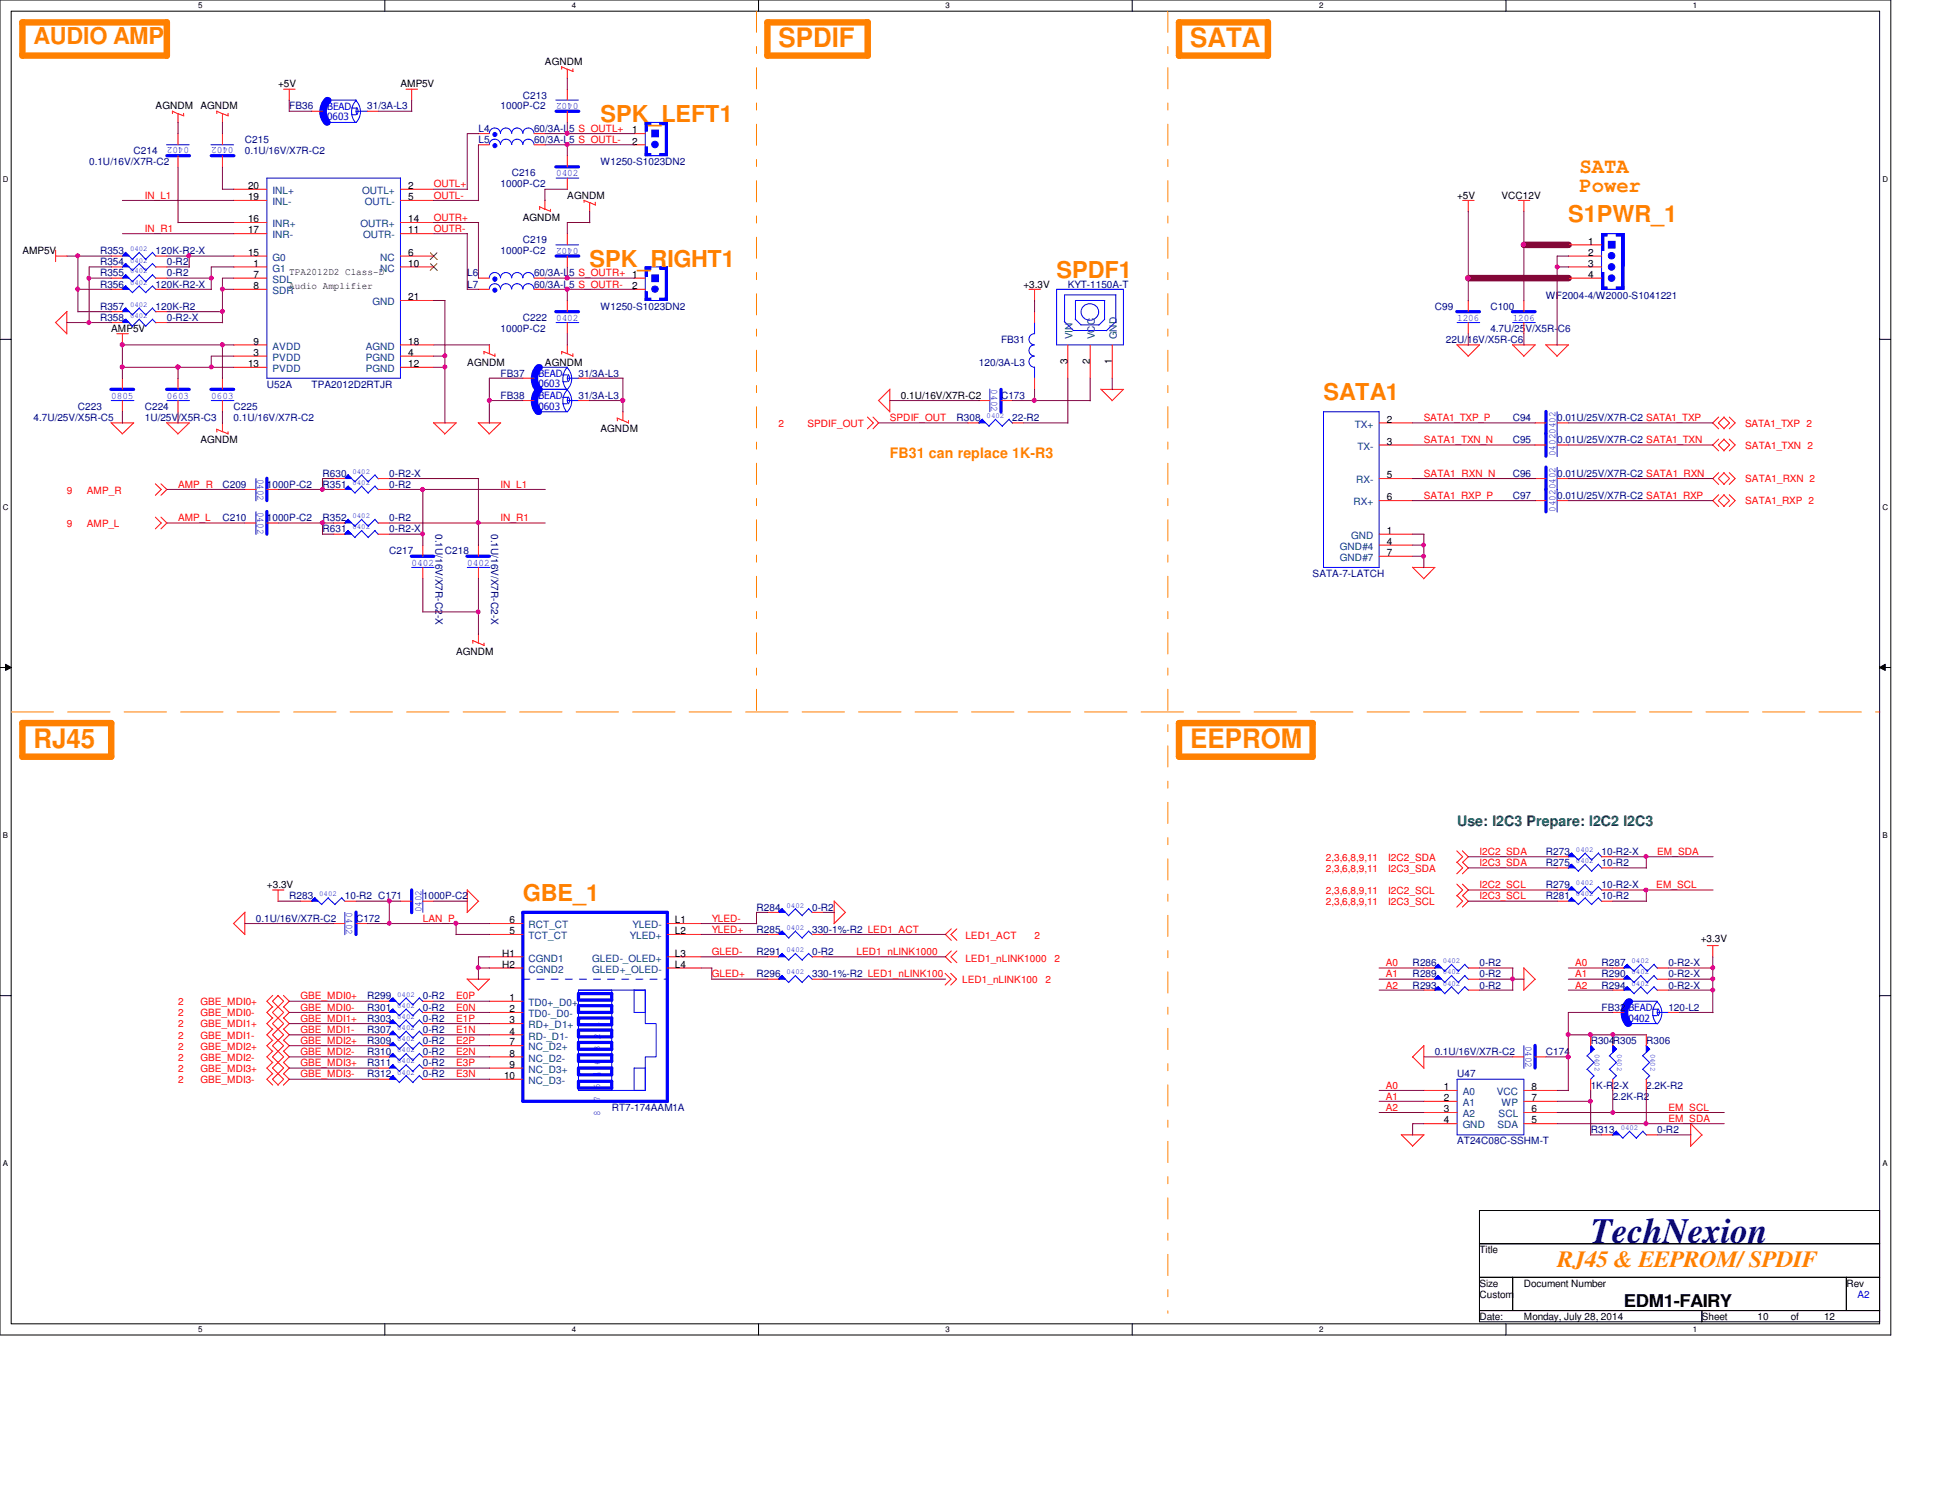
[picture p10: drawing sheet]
<svg xmlns="http://www.w3.org/2000/svg" width="279mm" height="216mm" viewBox="0 0 279 216" stroke-linecap="round" stroke-linejoin="round" font-family="sans-serif">
<defs><g id="words">
<text font-size="5.1" fill="#000080" x="228.9" y="178.7">TechNexion</text>
<g font-size="3.9" fill="#ff8000">
<text x="112" y="6.8">SPDIF</text>
<text x="171.2" y="6.8">SATA</text>
<text x="4.8" y="107.6">RJ45</text>
<text x="171.2" y="107.6">EEPROM</text>
</g>
<g font-size="3.3" fill="#ff8000">
<text x="4.8" y="6.3">AUDIO AMP</text>
<text x="86.4" y="17.5">SPK_LEFT1</text>
<text x="225.6" y="32">S1PWR_1</text>
<text x="84.8" y="38.4">SPK_RIGHT1</text>
<text x="152" y="40">SPDF1</text>
<text x="190.4" y="57.5">SATA1</text>
<text x="75.2" y="129.5">GBE_1</text>
<text x="224" y="182.3">RJ45 &amp; EEPROM/ SPDIF</text>
</g>
<g font-size="3" fill="#ff8000">
<text x="227.2" y="24.9">SATA</text>
<text x="227.2" y="27.6">Power</text>
</g>
<text font-size="2.5" x="233.6" y="188">EDM1-FAIRY</text>
<text font-size="2.1" fill="#ff8000" x="128" y="65.9">FB31 can replace 1K-R3</text>
<text font-size="2.1" fill="#008000" x="209.6" y="118.7">Use: I2C3 Prepare: I2C2 I2C3</text>
<g font-size="1.4">
<text x="78.4" y="9.4">AGNDM</text>
<text x="22.4" y="15.7">AGNDM</text>
<text x="28.8" y="15.7">AGNDM</text>
<text x="40" y="12.6">+5V</text>
<text x="57.6" y="12.6">AMP5V</text>
<text x="90.9" y="19.2">1</text>
<text x="90.9" y="20.8">2</text>
<text x="35.7" y="28.8">19</text>
<text x="35.7" y="27.2">20</text>
<text x="58.7" y="28.8">5</text>
<text x="58.7" y="27.2">2</text>
<text x="81.6" y="28.6">AGNDM</text>
<text x="209.6" y="28.6">+5V</text>
<text x="216" y="28.6">VCC12V</text>
<text x="35.7" y="32">16</text>
<text x="35.7" y="33.6">17</text>
<text x="58.7" y="33.6">11</text>
<text x="58.7" y="32">14</text>
<text x="75.2" y="31.7">AGNDM</text>
<text x="228.5" y="35.2">1</text>
<text x="3.2" y="36.6">AMP5V</text>
<text x="35.7" y="36.8">15</text>
<text x="36.5" y="38.4">1</text>
<text x="36.5" y="41.6">8</text>
<text x="36.5" y="40">7</text>
<text x="41.6" y="39.6">TPA2012D2 Class-D</text>
<text x="41.6" y="41.6">Audio Amplifier</text>
<text x="58.7" y="38.4">10</text>
<text x="58.7" y="36.8">6</text>
<text x="90.9" y="41.6">2</text>
<text x="147.2" y="41.4">+3.3V</text>
<text x="228.5" y="36.8">2</text>
<text x="228.5" y="38.4">3</text>
<text x="228.5" y="40">4</text>
<text x="16" y="47.8">AMP5V</text>
<text x="58.7" y="43.2">21</text>
<text x="35.7" y="52.8">13</text>
<text x="36.5" y="51.2">3</text>
<text x="36.5" y="49.6">9</text>
<text x="58.7" y="49.6">18</text>
<text x="58.7" y="51.2">4</text>
<text x="58.7" y="52.8">12</text>
<text x="67.2" y="52.6">AGNDM</text>
<text x="78.4" y="52.6">AGNDM</text>
<text x="153.6" y="52.4" transform="rotate(-90 153.6 52.4)">3</text>
<text x="156.8" y="52.4" transform="rotate(-90 156.8 52.4)">2</text>
<text x="160" y="52.4" transform="rotate(-90 160 52.4)">1</text>
<text x="129.6" y="57.4">0.1U/16V/X7R-C2</text>
<text x="28.8" y="63.8">AGNDM</text>
<text x="86.4" y="62.2">AGNDM</text>
<text x="199.5" y="60.8">2</text>
<text x="199.5" y="64">3</text>
<text x="199.5" y="68.8">5</text>
<text x="199.5" y="72">6</text>
<text x="199.5" y="76.8">1</text>
<text x="199.5" y="78.4">4</text>
<text x="199.5" y="80">7</text>
<text x="65.6" y="94.2">AGNDM</text>
<text x="38.4" y="127.8">+3.3V</text>
<text x="72.3" y="137.6">H1</text>
<text x="73.3" y="134.4">5</text>
<text x="73.3" y="132.8">6</text>
<text x="97.1" y="132.8">L1</text>
<text x="97.1" y="134.4">L2</text>
<text x="97.1" y="137.6">L3</text>
<text x="244.7" y="135.5">+3.3V</text>
<text x="72.3" y="139.2">H2</text>
<text x="73.3" y="144">1</text>
<text x="97.1" y="139.2">L4</text>
<text x="73.3" y="145.6">2</text>
<text x="73.3" y="147.2">3</text>
<text x="73.3" y="148.8">4</text>
<text x="72.5" y="155.2">10</text>
<text x="73.3" y="150.4">7</text>
<text x="73.3" y="152">8</text>
<text x="73.3" y="153.6">9</text>
<text x="207.7" y="156.8">1</text>
<text x="207.7" y="158.4">2</text>
<text x="207.7" y="160">3</text>
<text x="207.7" y="161.6">4</text>
<text x="220.3" y="156.8">8</text>
<text x="220.3" y="158.4">7</text>
<text x="220.3" y="160">6</text>
<text x="220.3" y="161.6">5</text>
<text x="212.9" y="180.3">Title</text>
<text x="212.9" y="185.1">Size</text>
<text x="219.2" y="185.1">Document Number</text>
<text x="265.6" y="185.1">Rev</text>
<text x="212.9" y="186.6">Custom</text>
<text x="212.9" y="189.9">Date:</text>
<text x="219.2" y="189.9">Monday, July 28, 2014</text>
<text x="244.9" y="189.9">Sheet</text>
<text x="252.9" y="189.9">10</text>
<text x="257.6" y="189.9">of</text>
<text x="262.4" y="189.9">12</text>
</g>
<g font-size="1.4" fill="#000080">
<text x="41.6" y="15.7">FB36</text>
<text x="52.8" y="15.7">31/3A-L3</text>
<text x="72" y="15.7">1000P-C2</text>
<text x="75.2" y="14.2">C213</text>
<text x="12.8" y="23.7">0.1U/16V/X7R-C2</text>
<text x="19.2" y="22.2">C214</text>
<text x="35.2" y="20.6">C215</text>
<text x="35.2" y="22.2">0.1U/16V/X7R-C2</text>
<text x="68.8" y="20.6">L5</text>
<text x="68.8" y="19">L4</text>
<text x="76.8" y="20.6">60/3A-L5 S_OUTL-</text>
<text x="76.8" y="19">60/3A-L5 S_OUTL+</text>
<text x="86.4" y="23.7">W1250-S1023DN2</text>
<text x="72" y="27">1000P-C2</text>
<text x="73.6" y="25.4">C216</text>
<text x="75.2" y="35">C219</text>
<text x="14.4" y="38.2">R354</text>
<text x="14.4" y="36.6">R353</text>
<text x="14.4" y="39.8">R355</text>
<text x="14.4" y="41.4">R356</text>
<text x="22.4" y="36.6">120K-R2-X</text>
<text x="22.4" y="41.4">120K-R2-X</text>
<text x="24" y="38.2">0-R2</text>
<text x="24" y="39.8">0-R2</text>
<text x="67.2" y="39.8">L6</text>
<text x="67.2" y="41.4">L7</text>
<text x="72" y="36.6">1000P-C2</text>
<text x="76.8" y="39.8">60/3A-L5 S_OUTR+ 1</text>
<text x="76.8" y="41.4">60/3A-L5 S_OUTR-</text>
<text x="153.6" y="41.4">KYT-1150A-T</text>
<text x="14.4" y="44.6">R357</text>
<text x="14.4" y="46.2">R358</text>
<text x="22.4" y="44.6">120K-R2</text>
<text x="24" y="46.2">0-R2-X</text>
<text x="72" y="47.8">1000P-C2</text>
<text x="75.2" y="46.2">C222</text>
<text x="86.4" y="44.6">W1250-S1023DN2</text>
<text x="206.4" y="44.6">C99</text>
<text x="214.4" y="47.8">4.7U/25V/X5R-C6</text>
<text x="214.4" y="44.6">C100</text>
<text x="222.4" y="43">WF2004-4/W2000-S1041221</text>
<text x="140.8" y="52.6">120/3A-L3</text>
<text x="144" y="49.4">FB31</text>
<text x="208" y="49.4">22U/16V/X5R-C6</text>
<text x="11.2" y="59">C223</text>
<text x="20.8" y="59">C224</text>
<text x="33.6" y="59">C225</text>
<text x="38.4" y="55.8">U52A</text>
<text x="44.8" y="55.8">TPA2012D2RTJR</text>
<text x="72" y="57.4">FB38</text>
<text x="72" y="54.2">FB37</text>
<text x="83.2" y="57.4">31/3A-L3</text>
<text x="83.2" y="54.2">31/3A-L3</text>
<text x="144" y="57.4">C173</text>
<text x="4.8" y="60.6">4.7U/25V/X5R-C5</text>
<text x="20.8" y="60.6">1U/25V/X5R-C3</text>
<text x="33.6" y="60.6">0.1U/16V/X7R-C2</text>
<text x="137.6" y="60.6">R308</text>
<text x="145.6" y="60.6">22-R2</text>
<text x="217.6" y="63.8">C95</text>
<text x="217.6" y="60.6">C94</text>
<text x="224" y="63.8">0.01U/25V/X7R-C2 SATA1_TXN</text>
<text x="224" y="60.6">0.01U/25V/X7R-C2 SATA1_TXP</text>
<text x="32" y="70.2">C209</text>
<text x="38.4" y="70.2">1000P-C2</text>
<text x="46.4" y="68.6">R630</text>
<text x="46.4" y="70.2">R351</text>
<text x="56" y="68.6">0-R2-X</text>
<text x="56" y="70.2">0-R2</text>
<text x="217.6" y="68.6">C96</text>
<text x="217.6" y="71.8">C97</text>
<text x="224" y="68.6">0.01U/25V/X7R-C2 SATA1_RXN</text>
<text x="224" y="71.8">0.01U/25V/X7R-C2 SATA1_RXP</text>
<text x="32" y="75">C210</text>
<text x="38.4" y="75">1000P-C2</text>
<text x="46.4" y="75">R352</text>
<text x="46.4" y="76.6">R631</text>
<text x="56" y="75">0-R2</text>
<text x="56" y="76.6">0-R2-X</text>
<text x="62.7" y="76.8" transform="rotate(90 62.7 76.8)">0.1U/16V/X7R-C2-X</text>
<text x="70.7" y="76.8" transform="rotate(90 70.7 76.8)">0.1U/16V/X7R-C2-X</text>
<text x="56" y="79.8">C217</text>
<text x="64" y="79.8">C218</text>
<text x="188.8" y="83">SATA-7-LATCH</text>
<text x="222.4" y="124.6">R275</text>
<text x="222.4" y="123">R273</text>
<text x="230.4" y="124.6">10-R2</text>
<text x="230.4" y="123">10-R2-X</text>
<text x="41.6" y="129.4">R283</text>
<text x="49.6" y="129.4">10-R2 C171</text>
<text x="60.8" y="129.4">1000P-C2</text>
<text x="108.8" y="131">R284</text>
<text x="116.8" y="131">0-R2</text>
<text x="222.4" y="129.4">R281</text>
<text x="222.4" y="127.8">R279</text>
<text x="230.4" y="129.4">10-R2</text>
<text x="230.4" y="127.8">10-R2-X</text>
<text x="36.8" y="132.6">0.1U/16V/X7R-C2</text>
<text x="51.2" y="132.6">C172</text>
<text x="108.8" y="134.2">R285</text>
<text x="108.8" y="137.4">R291</text>
<text x="116.8" y="134.2">330-1%-R2 LED1_ACT</text>
<text x="116.8" y="137.4">0-R2</text>
<text x="52.8" y="143.8">R299</text>
<text x="60.8" y="143.8">0-R2</text>
<text x="108.8" y="140.6">R296</text>
<text x="116.8" y="140.6">330-1%-R2 LED1_nLINK100</text>
<text x="203.2" y="140.6">R289</text>
<text x="203.2" y="139">R286</text>
<text x="203.2" y="142.2">R293</text>
<text x="212.9" y="140.6">0-R2</text>
<text x="212.9" y="139">0-R2</text>
<text x="212.9" y="142.2">0-R2</text>
<text x="230.4" y="139">R287</text>
<text x="230.4" y="142.2">R294</text>
<text x="230.4" y="140.6">R290</text>
<text x="240" y="139">0-R2-X</text>
<text x="240" y="142.2">0-R2-X</text>
<text x="240" y="140.6">0-R2-X</text>
<text x="52.8" y="147">R303</text>
<text x="52.8" y="148.6">R307</text>
<text x="52.8" y="145.4">R301</text>
<text x="60.8" y="147">0-R2</text>
<text x="60.8" y="148.6">0-R2</text>
<text x="60.8" y="145.4">0-R2</text>
<text x="230.4" y="145.4">FB32 BEAD</text>
<text x="240" y="145.4">120-L2</text>
<text x="52.8" y="151.8">R310</text>
<text x="52.8" y="155">R312</text>
<text x="52.8" y="150.2">R309</text>
<text x="52.8" y="153.4">R311</text>
<text x="60.8" y="151.8">0-R2</text>
<text x="60.8" y="155">0-R2</text>
<text x="60.8" y="150.2">0-R2</text>
<text x="60.8" y="153.4">0-R2</text>
<text x="206.4" y="151.8">0.1U/16V/X7R-C2</text>
<text x="209.6" y="155">U47</text>
<text x="222.4" y="151.8">C174</text>
<text x="228.9" y="150.2">R304R305</text>
<text x="236.9" y="150.2">R306</text>
<text x="88" y="159.8">RT7-174AAM1A</text>
<text x="228.9" y="156.6">1K-R2-X</text>
<text x="232" y="158.2">2.2K-R2</text>
<text x="236.9" y="156.6">2.2K-R2</text>
<text x="209.6" y="164.6">AT24C08C-SSHM-T</text>
<text x="228.9" y="163">R313</text>
<text x="238.4" y="163">0-R2</text>
</g>
<g font-size="1.4" fill="#00f">
<text x="47.1" y="15.8">BEAD</text>
<text x="47.1" y="17.3">0603</text>
<text x="83.2" y="14.8" transform="rotate(180 83.2 14.8)">0402</text>
<text x="27.2" y="21.2" transform="rotate(180 27.2 21.2)">0402</text>
<text x="33.6" y="21.2" transform="rotate(180 33.6 21.2)">0402</text>
<text x="80" y="25.4">0402</text>
<text x="83.2" y="35.6" transform="rotate(180 83.2 35.6)">0402</text>
<text x="80" y="46.1">0402</text>
<text x="209.6" y="46.1">1206</text>
<text x="217.6" y="46.1">1206</text>
<text x="16" y="57.4">0805</text>
<text x="24" y="57.4">0603</text>
<text x="30.4" y="57.4">0603</text>
<text x="77.5" y="57.4">BEAD</text>
<text x="77.5" y="58.9">0603</text>
<text x="77.5" y="54.3">BEAD</text>
<text x="77.5" y="55.7">0603</text>
<text x="142.6" y="56" transform="rotate(90 142.6 56)">0402</text>
<text x="223.8" y="65.6" transform="rotate(-90 223.8 65.6)">04020402</text>
<text x="37" y="68.8" transform="rotate(90 37 68.8)">0402</text>
<text x="37" y="73.6" transform="rotate(90 37 73.6)">0402</text>
<text x="223.8" y="73.6" transform="rotate(-90 223.8 73.6)">04020402</text>
<text x="59.2" y="81.4">0402</text>
<text x="67.2" y="81.4">0402</text>
<text x="49.8" y="131.2" transform="rotate(90 49.8 131.2)">0402</text>
<text x="60.6" y="131.2" transform="rotate(-90 60.6 131.2)">0402</text>
<text x="86.2" y="147.7" transform="rotate(-90 86.2 147.7)">1</text>
<text x="234.3" y="146.9">0402</text>
<text x="86.4" y="153.2" transform="rotate(-90 86.4 153.2)">6</text>
<text x="86.4" y="151.2" transform="rotate(-90 86.4 151.2)">3 2</text>
<text x="219.5" y="150.4" transform="rotate(90 219.5 150.4)">0402</text>
<text x="86.4" y="160.5" transform="rotate(-90 86.4 160.5)">8</text>
<text x="86.4" y="158.6" transform="rotate(-90 86.4 158.6)">7</text>
<text x="86.4" y="156.7" transform="rotate(-90 86.4 156.7)">5 4</text>
<text x="267.3" y="186.6">A2</text>
</g>
<g font-size="1.4" fill="#f00">
<text x="20.8" y="28.6">IN_L1</text>
<text x="62.4" y="27">OUTL+</text>
<text x="62.4" y="28.6">OUTL-</text>
<text x="20.8" y="33.4">IN_R1</text>
<text x="62.4" y="33.4">OUTR-</text>
<text x="62.4" y="31.7">OUTR+</text>
<text x="112" y="61.4">2</text>
<text x="116.2" y="61.4">SPDIF_OUT</text>
<text x="128" y="60.6">SPDIF_OUT</text>
<text x="204.9" y="63.8">SATA1_TXN_N</text>
<text x="204.9" y="60.6">SATA1_TXP_P</text>
<text x="251.1" y="64.6">SATA1_TXN 2</text>
<text x="251.1" y="61.4">SATA1_TXP 2</text>
<text x="9.6" y="71">9</text>
<text x="12.5" y="71">AMP_R</text>
<text x="25.6" y="70.2">AMP_R</text>
<text x="72" y="70.2">IN_L1</text>
<text x="204.9" y="71.8">SATA1_RXP_P</text>
<text x="204.9" y="68.6">SATA1_RXN_N</text>
<text x="251.1" y="69.4">SATA1_RXN 2</text>
<text x="9.6" y="75.8">9</text>
<text x="12.5" y="75.8">AMP_L</text>
<text x="25.6" y="75">AMP_L</text>
<text x="72" y="75">IN_R1</text>
<text x="251.1" y="72.6">SATA1_RXP 2</text>
<text x="190.8" y="125.4">2,3,6,8,9,11</text>
<text x="190.8" y="123.8">2,3,6,8,9,11</text>
<text x="199.7" y="125.4">I2C3_SDA</text>
<text x="199.7" y="123.8">I2C2_SDA</text>
<text x="212.9" y="123">I2C2_SDA</text>
<text x="212.9" y="124.6">I2C3_SDA</text>
<text x="238.4" y="123">EM_SDA</text>
<text x="190.8" y="130.2">2,3,6,8,9,11</text>
<text x="190.8" y="128.6">2,3,6,8,9,11</text>
<text x="199.7" y="130.2">I2C3_SCL</text>
<text x="199.7" y="128.6">I2C2_SCL</text>
<text x="212.9" y="129.4">I2C3_SCL</text>
<text x="212.9" y="127.8">I2C2_SCL</text>
<text x="238.3" y="127.8">EM_SCL</text>
<text x="60.8" y="132.6">LAN_P</text>
<text x="102.4" y="132.6">YLED-</text>
<text x="102.4" y="137.4">GLED-</text>
<text x="102.4" y="134.2">YLED+</text>
<text x="123.2" y="137.4">LED1_nLINK1000</text>
<text x="138.9" y="135.1">LED1_ACT</text>
<text x="148.8" y="135.1">2</text>
<text x="43.2" y="143.8">GBE_MDI0+</text>
<text x="65.6" y="143.8">E0P</text>
<text x="102.4" y="140.6">GLED+</text>
<text x="138.4" y="141.4">LED1_nLINK100</text>
<text x="138.9" y="138.3">LED1_nLINK1000</text>
<text x="150.4" y="141.4">2</text>
<text x="151.7" y="138.3">2</text>
<text x="199.4" y="142.2">A2</text>
<text x="199.4" y="139">A0</text>
<text x="199.4" y="140.6">A1</text>
<text x="226.6" y="139">A0</text>
<text x="226.6" y="142.2">A2</text>
<text x="226.6" y="140.6">A1</text>
<text x="25.6" y="146.2">2</text>
<text x="25.6" y="147.8">2</text>
<text x="25.6" y="144.6">2</text>
<text x="25.6" y="149.4">2</text>
<text x="28.8" y="146.2">GBE_MDI0-</text>
<text x="28.8" y="147.8">GBE_MDI1+</text>
<text x="28.8" y="144.6">GBE_MDI0+</text>
<text x="28.8" y="149.4">GBE_MDI1-</text>
<text x="43.2" y="145.4">GBE_MDI0-</text>
<text x="43.2" y="148.6">GBE_MDI1-</text>
<text x="43.2" y="147">GBE_MDI1+</text>
<text x="65.6" y="148.6">E1N</text>
<text x="65.6" y="145.4">E0N</text>
<text x="65.6" y="147">E1P</text>
<text x="25.6" y="155.8">2</text>
<text x="25.6" y="152.6">2</text>
<text x="25.6" y="154.2">2</text>
<text x="25.6" y="151">2</text>
<text x="28.8" y="155.8">GBE_MDI3-</text>
<text x="28.8" y="152.6">GBE_MDI2-</text>
<text x="28.8" y="154.2">GBE_MDI3+</text>
<text x="28.8" y="151">GBE_MDI2+</text>
<text x="43.2" y="155">GBE_MDI3-</text>
<text x="43.2" y="153.4">GBE_MDI3+</text>
<text x="43.2" y="150.2">GBE_MDI2+</text>
<text x="43.2" y="151.8">GBE_MDI2-</text>
<text x="65.6" y="155">E3N</text>
<text x="65.6" y="150.2">E2P</text>
<text x="65.6" y="153.4">E3P</text>
<text x="65.6" y="151.8">E2N</text>
<text x="199.4" y="158.2">A1</text>
<text x="199.4" y="159.8">A2</text>
<text x="199.4" y="156.6">A0</text>
<text x="240" y="159.8">EM_SCL</text>
<text x="240" y="161.4">EM_SDA</text>
</g>
<g font-size="1.4" fill="#004080">
<text x="39.2" y="29.5">INL-</text>
<text x="39.2" y="27.9">INL+</text>
<text x="52.1" y="27.9">OUTL+</text>
<text x="52.5" y="29.5">OUTL-</text>
<text x="39.2" y="34.3">INR-</text>
<text x="39.2" y="32.7">INR+</text>
<text x="51.9" y="32.7">OUTR+</text>
<text x="52.2" y="34.3">OUTR-</text>
<text x="39.2" y="40.7">SDL</text>
<text x="39.2" y="39.1">G1</text>
<text x="39.2" y="37.5">G0</text>
<text x="54.7" y="37.5">NC</text>
<text x="54.7" y="39.1">NC</text>
<text x="39.2" y="42.3">SDR</text>
<text x="53.6" y="43.9">GND</text>
<text x="39.2" y="51.9">PVDD</text>
<text x="39.2" y="50.3">AVDD</text>
<text x="39.2" y="53.5">PVDD</text>
<text x="52.6" y="50.3">AGND</text>
<text x="52.6" y="51.9">PGND</text>
<text x="52.6" y="53.5">PGND</text>
<text x="154.3" y="48.8" transform="rotate(-90 154.3 48.8)">VIN</text>
<text x="157.5" y="48.8" transform="rotate(-90 157.5 48.8)">VCC</text>
<text x="160.7" y="48.8" transform="rotate(-90 160.7 48.8)">GND</text>
<text x="194.9" y="61.5">TX+</text>
<text x="195.3" y="64.7">TX-</text>
<text x="195.1" y="69.5">RX-</text>
<text x="194.4" y="77.5">GND</text>
<text x="194.7" y="72.7">RX+</text>
<text x="192.8" y="79.1">GND#4</text>
<text x="192.8" y="80.7">GND#7</text>
<text x="76" y="135.1">TCT_CT</text>
<text x="76" y="133.5">RCT_CT</text>
<text x="90.6" y="135.1">YLED+</text>
<text x="91" y="133.5">YLED-</text>
<text x="76" y="138.3">CGND1</text>
<text x="76" y="139.9">CGND2</text>
<text x="85.2" y="138.3">GLED-_OLED+</text>
<text x="85.2" y="139.9">GLED+_OLED-</text>
<text x="76" y="144.7">TD0+_D0+</text>
<text x="76" y="146.3">TD0-_D0-</text>
<text x="76" y="147.9">RD+_D1+</text>
<text x="76" y="149.5">RD-_D1-</text>
<text x="76" y="151.1">NC_D2+</text>
<text x="76" y="152.7">NC_D2-</text>
<text x="76" y="154.3">NC_D3+</text>
<text x="76" y="155.9">NC_D3-</text>
<text x="210.4" y="157.5">A0</text>
<text x="210.4" y="159.1">A1</text>
<text x="210.4" y="160.7">A2</text>
<text x="215.3" y="157.5">VCC</text>
<text x="215.6" y="160.7">SCL</text>
<text x="216" y="159.1">WP</text>
<text x="210.4" y="162.3">GND</text>
<text x="215.4" y="162.3">SDA</text>
</g>
<g font-size="1.1">
<text x="28.5" y="1.1">5</text>
<text x="82.3" y="1.1">4</text>
<text x="136" y="1.1">3</text>
<text x="189.8" y="1.1">2</text>
<text x="243.5" y="1.1">1</text>
<text x=".4" y="26.2">D</text>
<text x="270.8" y="26.2">D</text>
<text x=".4" y="73.4">C</text>
<text x="270.8" y="73.4">C</text>
<text x=".4" y="120.6">B</text>
<text x="270.8" y="120.6">B</text>
<text x=".4" y="167.8">A</text>
<text x="270.8" y="167.8">A</text>
<text x="28.5" y="191.6">5</text>
<text x="82.3" y="191.6">4</text>
<text x="136" y="191.6">3</text>
<text x="189.8" y="191.6">2</text>
<text x="243.5" y="191.6">1</text>
</g>
<g font-size="1.1" fill="#00f">
<text x="18.7" y="37.8">0402</text>
<text x="18.7" y="36.2">0402</text>
<text x="18.7" y="39.3">0402</text>
<text x="18.7" y="40.9">0402</text>
<text x="18.7" y="44.2">0402</text>
<text x="18.7" y="45.8">0402</text>
<text x="141.9" y="60.2">0402</text>
<text x="50.7" y="68.2">0402</text>
<text x="50.7" y="69.8">0402</text>
<text x="50.7" y="74.5">0402</text>
<text x="50.7" y="76.2">0402</text>
<text x="226.7" y="124.2">0402</text>
<text x="226.7" y="122.6">0402</text>
<text x="45.9" y="128.9">0402</text>
<text x="113.2" y="130.6">0402</text>
<text x="226.7" y="128.9">0402</text>
<text x="226.7" y="127.3">0402</text>
<text x="113.2" y="133.8">0402</text>
<text x="113.2" y="136.9">0402</text>
<text x="57.1" y="143.3">0402</text>
<text x="113.2" y="140.2">0402</text>
<text x="207.6" y="140.2">0402</text>
<text x="207.6" y="138.6">0402</text>
<text x="207.6" y="141.8">0402</text>
<text x="234.7" y="138.6">0402</text>
<text x="234.7" y="141.8">0402</text>
<text x="234.7" y="140.2">0402</text>
<text x="57.1" y="146.6">0402</text>
<text x="57.1" y="149.8">0402</text>
<text x="57.1" y="148.2">0402</text>
<text x="57.1" y="144.9">0402</text>
<text x="57.1" y="151.3">0402</text>
<text x="57.1" y="154.6">0402</text>
<text x="57.1" y="153">0402</text>
<text x="229.4" y="151.6" transform="rotate(90 229.4 151.6)">0402</text>
<text x="232.7" y="151.6" transform="rotate(90 232.7 151.6)">0402</text>
<text x="237.4" y="151.6" transform="rotate(90 237.4 151.6)">0402</text>
<text x="233.2" y="162.6">0402</text>
</g>
</g></defs>
<path d="M0 0h272v192h-272zM1.6 1.6h268.8v188.8h-268.8z" fill="none" stroke="#000" stroke-width=".14"/>
<g fill="#fff">
<path d="M28.5 .2h.6v1.2h-.6z"/>
<path d="M28.5 190.6h.6v1.2h-.6z"/>
</g>
<path d="M55.4 0v1.6M55.4 190.4v1.6" fill="none" stroke="#000" stroke-width=".14"/>
<g fill="#fff">
<path d="M82.3 .2h.5v1.2h-.5z"/>
<path d="M82.3 190.6h.5v1.2h-.5z"/>
</g>
<path d="M109.1 0v1.6M109.1 190.4v1.6" fill="none" stroke="#000" stroke-width=".14"/>
<g fill="#fff">
<path d="M136 .2h.6v1.2h-.6z"/>
<path d="M136 190.6h.6v1.2h-.6z"/>
</g>
<path d="M162.9 0v1.6M162.9 190.4v1.6" fill="none" stroke="#000" stroke-width=".14"/>
<g fill="#fff">
<path d="M189.8 .2h.6v1.2h-.6z"/>
<path d="M189.8 190.6h.6v1.2h-.6z"/>
</g>
<path d="M216.7 0v1.6M216.7 190.4v1.6" fill="none" stroke="#000" stroke-width=".14"/>
<g fill="#fff">
<path d="M243.5 .2h.6v1.2h-.6z"/>
<path d="M243.5 190.6h.6v1.2h-.6z"/>
<path d="M.4 25.2h.8v1.2h-.8z"/>
<path d="M270.8 25.2h.8v1.2h-.8z"/>
<path d="M.4 72.4h.8v1.2h-.8z"/>
<path d="M270.8 72.4h.8v1.2h-.8z"/>
</g>
<path d="M0 48.8h1.6M270.4 48.8h1.6" fill="none" stroke="#000" stroke-width=".14"/>
<g fill="#fff">
<path d="M.4 119.6h.7v1.2h-.7z"/>
<path d="M270.8 119.6h.8v1.2h-.8z"/>
</g>
<path d="M0 96h1.6M.8 95.5l.8 .5-.8 .4zM270.4 96l.8-.5v.9zM270.4 96h1.6" fill="none" stroke="#000" stroke-width=".14"/>
<path d="M.8 95.5l.8 .5-.8 .4zM270.4 96l.8-.5v.9z" fill="#000"/>
<g fill="#fff">
<path d="M.4 166.8h.7v1.2h-.7z"/>
<path d="M270.8 166.8h.8v1.2h-.8z"/>
</g>
<path d="M0 143.2h1.6M270.4 143.2h1.6M212.9 174.1h57.5v16h-57.5zM212.9 178.9h57.5M212.9 183.7h57.5M212.9 188.5h57.5M217.6 183.7v4.8M244.9 188.5v1.6M265.6 183.7v4.8" fill="none" stroke="#000" stroke-width=".14"/>
<path d="M1.6 102.4h268.9" fill="none" stroke="#ff8000" stroke-width=".14" stroke-dasharray="6.1 2"/>
<path d="M108.8 1.6v100.8M168 1.6v187.3" fill="none" stroke="#ff8000" stroke-width=".14" stroke-dasharray="3 2 1 2"/>
<path d="M219.2 35.2h6.5M211.2 40h14.5" fill="none" stroke="#800000" stroke-width=".93"/>
<path d="M3.2 3.2h20.8v4.8h-20.8zM110.4 3.2h14.4v4.8h-14.4zM169.6 3.2h12.8v4.8h-12.8zM3.2 104h12.8v4.8h-12.8zM169.6 104h19.2v4.8h-19.2z" fill="none" stroke="#ff8000" stroke-width=".93"/>
<g fill="none" stroke="#f00" stroke-width=".14">
<path d="M24.8 16v.3M24.8 16l.9 .4M26.4 16.3v.3M26.5 16.7l-.9-.4v1.4M31.2 16v.3M31.2 16l.8 .4M32.8 16.3v.3M32.9 16.7l-.9-.4v1.4M40.8 12.8h1.7M41.6 12.8v1.6M58.4 12.8h1.7M59.2 12.8v1.6"/>
<path d="M80.8 9.6v.3M80.8 9.6l.9 .4M82.4 9.9v.3M82.5 10.3l-.9-.4v1.4M8 36.8h1.7M8 36v1.6M77.6 29.8v.3M78.4 30.1l.8 .3M78.4 28.8v1.3l-.8-.4M79.2 30.1v.3M84 28.8v.3M84 28.8l.9 .4"/>
<path d="M85.6 29.1v.4M85.7 29.5l-.9-.4v1.3M210.4 28.8h1.7M211.2 28.8v1.6M218.4 28.8h1.7M219.2 28.8v1.6M8 46.4l1.6 1.6M9.6 44.8v3.2M9.7 44.8l-1.7 1.6M16.8 48h1.7M17.6 48v1.7M69.6 50.6v.3"/>
<path d="M70.4 50.8l.8 .4M70.4 49.6v1.3l-.8-.4M71.2 50.9v.4M80.8 50.6v.3M81.6 50.8l.8 .4M81.6 49.6v1.3l-.8-.4M82.4 50.9v.4M89.6 59.2v1.3l-.8-.4M124.8 60l.8 .8-.8 .9M125.6 60l.8 .8-.8 .9M126.4 57.6l1.6 1.6M128 56v3.3"/>
<path d="M128.1 56l-1.7 1.6M148 41.6h1.7M148.8 41.6v1.7M158.4 56l1.6 1.6M158.4 56h3.3M161.6 56l-1.6 1.7M209.6 49.6l1.6 1.6M209.6 49.6h3.3M212.9 49.6l-1.7 1.7M217.6 49.6l1.6 1.6M217.6 49.6h3.3M220.9 49.6l-1.7 1.7"/>
<path d="M222.4 49.6l1.6 1.6M222.4 49.6h3.3M225.6 49.6l-1.6 1.7M247.3 60l-.9 .8 .9 .9M248 60l.8 .8-.8 .9M248.1 60l-.9 .8 .9 .9M248.8 60l.8 .8-.8 .9M16 60.8l1.6 1.6M16 60.8h3.3M19.2 60.8l-1.6 1.6M22.4 74.4l.8 .8-.8 .9M22.4 69.6l.8 .8-.8 .8"/>
<path d="M23.2 74.4l.8 .8-.8 .9M23.2 69.6l.8 .8-.8 .8M24 60.8l1.6 1.6M24 60.8h3.3M27.2 60.8l-1.6 1.6M31.2 61.8v.3M32 62.1l.8 .3M32 60.8v1.3l-.8-.4M32.8 62.1v.3M62.4 60.8l1.6 1.6M62.4 60.8h3.3M65.6 60.8l-1.6 1.6"/>
<path d="M68.8 60.8l1.6 1.6M68.8 60.8h3.3M72 60.8l-1.6 1.6M88.8 60.2v.3M89.6 60.5l.8 .3M90.4 60.5v.4M247.3 68l-.9 .8 .9 .9M247.3 63.2l-.9 .8 .9 .9M247.3 71.2l-.9 .8 .9 .9M248 68l.8 .8-.8 .9M248 63.2l.8 .8-.8 .9M248 71.2l.8 .8-.8 .9"/>
<path d="M248.1 68l-.9 .8 .9 .9M248.1 63.2l-.9 .8 .9 .9M248.1 71.2l-.9 .8 .9 .9M248.8 71.2l.8 .8-.8 .9M248.8 68l.8 .8-.8 .9M248.8 63.2l.8 .8-.8 .9M68 92.2v.3M68.8 92.5l.8 .3M68.8 91.2v1.3l-.8-.4M69.6 92.5v.4M203.2 81.6l1.7 1.6M203.2 81.6h3.3"/>
<path d="M206.4 81.6l-1.6 1.7M33.6 132.8l1.6 1.6M35.2 131.2v3.3M35.3 131.2l-1.7 1.6M39.2 128h1.7M40 128v1.7M67.2 128v3.2M67.2 128l1.7 1.7M68.8 129.6l-1.6 1.7M120 129.6v3.2M120 129.6l1.7 1.7M121.6 131.2l-1.6 1.7"/>
<path d="M136 140l.8 .8-.8 .9M136.8 140l.8 .8-.8 .9M136.9 133.6l-.9 .8 .9 .9M136.9 136.8l-.9 .8 .9 .9M137.7 133.6l-.9 .8 .9 .9M137.7 136.8l-.9 .8 .9 .9M209.6 124l.8 .8-.8 .9M209.6 122.4l.8 .8-.8 .9M209.6 128.8l.8 .8-.8 .9M209.6 127.2l.8 .8-.8 .9M210.4 124l.8 .8-.8 .9M210.4 122.4l.8 .8-.8 .9"/>
<path d="M210.4 128.8l.8 .8-.8 .9M210.4 127.2l.8 .8-.8 .9M219.2 139.2v3.2M219.2 139.2l1.7 1.7M245.6 136h1.6M246.4 136v1.7M39.2 144.8l-.8 .8 .8 .9M39.2 148l-.8 .8 .8 .9M39.2 154.4l-.8 .8 .8 .9M39.2 151.2l-.8 .8 .8 .9M39.2 146.4l-.8 .8 .8 .9M39.2 152.8l-.8 .8 .8 .9"/>
<path d="M39.2 149.6l-.8 .8 .8 .9M39.2 143.2l-.8 .8 .8 .9M40 143.2l.8 .8-1.6 1.6 1.6 1.6-1.6 1.6 .8 .9M40 149.6l.8 .8-1.6 1.6 1.6 1.6-1.6 1.6 .8 .9M40 143.2l-.8 .8 1.6 1.6-1.6 1.6 1.6 1.6-.8 .9M40 149.6l-.8 .8 1.6 1.6-1.6 1.6 1.6 1.6-.8 .9M40.8 148l.8 .8-.8 .9M40.8 144.8l.8 .8-.8 .9M40.8 151.2l.8 .8-.8 .9M40.8 154.4l.8 .8-.8 .9M40.8 143.2l.8 .8-.8 .9M40.8 146.4l.8 .8-.8 .9"/>
<path d="M40.8 149.6l.8 .8-.8 .9M40.8 152.8l.8 .8-.8 .9M67.2 140.8l1.6 1.6M67.2 140.8h3.2M70.4 140.8l-1.6 1.7M203.2 152l1.7 1.7M204.9 150.4v3.2M204.9 150.4l-1.7 1.7M220.9 140.8l-1.7 1.7M201.6 163.2l1.6 1.6M201.6 163.2h3.3M204.9 163.2l-1.7 1.7"/>
<path d="M243.2 161.6v3.2M243.2 161.6l1.7 1.7M244.9 163.2l-1.7 1.7"/>
</g>
<path d="M231.6 151.8l1 1.1M231.6 153.8l1 1M232.5 150.9l-1 1M232.5 152.8l-1 1M232.5 154.7l-.5 .6" fill="none" stroke="#00f" stroke-width=".14"/>
<path d="M232 150.4l.5 .5-.5 .5v-1l.5 .5z" fill-rule="evenodd" fill="#00f"/>
<path d="M226.1 129.2l1 .9M228 129.2l1 .9M228.1 129.1l-1 1M230 129.2l.5 .5M230 129.1l-1 1M232 150.4l.5 .5-.5 .5v-1l.5 .5zM232 150.4l.6 .6" fill="none" stroke="#00f" stroke-width=".14"/>
<path d="M232 148.8v1.6M232 155.2v1.6" fill="none" stroke="#f00" stroke-width=".14"/>
<path d="M225.6 129.6l.5-.4 .5 .4h-1l.5-.4z" fill-rule="evenodd" fill="#00f"/>
<path d="M225.6 129.6l.5-.4 .5 .4h-1l.5-.4zM226.1 129.1l-.5 .5M232.5 162.7l1 1M234.4 162.7l1.1 1M234.5 162.7l-1 1M236.3 162.7l.6 .6M236.4 162.7l-1 1" fill="none" stroke="#00f" stroke-width=".14"/>
<path d="M224 129.6h1.6M230.4 129.6h1.6" fill="none" stroke="#f00" stroke-width=".14"/>
<path d="M232 163.2l.5-.5 .5 .5h-1l.5-.5z" fill-rule="evenodd" fill="#00f"/>
<path d="M50.1 68.3l1 1M52 68.3l1 1M52.1 68.3l-1 1M53.9 68.3l.5 .6M54 68.3l-1 1M232 163.2l.5-.5 .5 .5h-1l.5-.5zM232.6 162.7l-.6 .5" fill="none" stroke="#00f" stroke-width=".14"/>
<path d="M230.4 163.2h1.6M236.9 163.2h1.5" fill="none" stroke="#f00" stroke-width=".14"/>
<path d="M50.1 68.3l.5 .5h-1z" fill-rule="evenodd" fill="#00f"/>
<path d="M18.1 37.9l1 1M20 37.9l1 1M20.1 37.9l-1.1 1M21.9 37.9l.5 .5M22 37.9l-1 1M148.8 48a.81 .81 0 0 0-.8 .8 .81 .81 0 0 0 .8 .8 .81 .81 0 0 0-.8 .8 .81 .81 0 0 0 .8 .8 .81 .81 0 0 0-.8 .8 .81 .81 0 0 0 .8 .8M148.8 46.4v1.6M148.8 52.8v1.6M50.1 68.3l.5 .5h-1zM50.1 68.3l-.5 .5" fill="none" stroke="#00f" stroke-width=".14"/>
<path d="M148.8 44.8v1.6M148.8 54.4v1.6M48 68.8h1.6M54.4 68.8h1.6" fill="none" stroke="#f00" stroke-width=".14"/>
<path d="M17.6 38.4l.5-.5 .5 .5h-1l.5-.5z" fill-rule="evenodd" fill="#00f"/>
<path d="M17.6 38.4l.5-.5 .5 .5h-1l.5-.5zM18.1 37.9l-.5 .5M30.4 57.6h3.3M50.1 74.7l1 1M52 74.7l1 1M52.1 74.7l-1 1M53.9 74.7l.5 .6M54 74.7l-1 1M209.6 155.2h9.6v8h-9.6z" fill="none" stroke="#00f" stroke-width=".14"/>
<path d="M16 38.4h1.6M22.4 38.4h1.6M32 54.4v1.6M32 57.6v1.6M204.9 156.8h4.7M204.9 158.4h4.7M219.2 156.8h4.8M219.2 158.4h4.8M204.9 160h4.7M204.9 161.6h4.7M219.2 160h4.8M219.2 161.6h4.8" fill="none" stroke="#f00" stroke-width=".14"/>
<path d="M30.4 56h3.2" fill="none" stroke="#00f" stroke-width=".47"/>
<path d="M50.1 74.7l.5 .5h-1z" fill-rule="evenodd" fill="#00f"/>
<path d="M50.1 74.7l.5 .5h-1zM50.1 74.7l-.5 .5M206.9 140.3l1 1.1M208.8 140.3l1 1.1M208.9 140.3l-1 1M210.7 140.3l.6 .6M210.8 140.3l-1 1" fill="none" stroke="#00f" stroke-width=".14"/>
<path d="M48 75.2h1.6M54.4 75.2h1.6" fill="none" stroke="#f00" stroke-width=".14"/>
<path d="M206.4 140.8l.5-.5 .5 .5h-1l.5-.5z" fill-rule="evenodd" fill="#00f"/>
<path d="M56.5 151.6l1 1M58.4 151.6l1 1M58.5 151.5l-1.1 1M60.3 151.6l.6 .5M60.4 151.5l-1 1M206.4 140.8l.5-.5 .5 .5h-1l.5-.5zM207 140.3l-.6 .5" fill="none" stroke="#00f" stroke-width=".14"/>
<path d="M204.9 140.8h1.5M211.2 140.8h1.7" fill="none" stroke="#f00" stroke-width=".14"/>
<path d="M56 152l.5-.4 .5 .4h-1l.5-.4z" fill-rule="evenodd" fill="#00f"/>
<path d="M18.1 44.3l1 1M20 44.3l1 1M20.1 44.3l-1.1 1M21.9 44.3l.5 .6M22 44.3l-1 1M56 152l.5-.4 .5 .4h-1l.5-.4zM56.6 151.5l-.6 .5" fill="none" stroke="#00f" stroke-width=".14"/>
<path d="M54.4 152h1.6M60.8 152h1.6" fill="none" stroke="#f00" stroke-width=".14"/>
<path d="M18.1 44.3l.5 .5h-1z" fill-rule="evenodd" fill="#00f"/>
<path d="M18.1 44.3l.5 .5h-1zM18.1 44.3l-.5 .5M80 46.4h3.3M67.2 81.6h3.2M112.5 133.9l1 1.1M114.4 133.9l1 1.1M114.5 133.9l-1 1M116.3 133.9l.6 .6M116.4 133.9l-1 1" fill="none" stroke="#00f" stroke-width=".14"/>
<path d="M16 44.8h1.6M22.4 44.8h1.6M81.6 43.2v1.6M81.6 46.4v1.6M68.8 78.4v1.6M68.8 81.6v1.6" fill="none" stroke="#f00" stroke-width=".14"/>
<path d="M80 44.8h3.2M67.2 80h3.2" fill="none" stroke="#00f" stroke-width=".47"/>
<path d="M112 134.4l.5-.5 .5 .5h-1l.5-.5z" fill-rule="evenodd" fill="#00f"/>
<path d="M70.4 20.8a.81 .81 0 0 1 .8-.8 .81 .81 0 0 1 .8 .8 .81 .81 0 0 1 .8-.8 .81 .81 0 0 1 .8 .8 .81 .81 0 0 1 .8-.8 .81 .81 0 0 1 .8 .8 .81 .81 0 0 1 .8-.8 .81 .81 0 0 1 .8 .8M217.6 46.4h3.3M112 134.4l.5-.5 .5 .5h-1l.5-.5zM112.6 133.9l-.6 .5" fill="none" stroke="#00f" stroke-width=".14"/>
<path d="M219.2 43.2v1.6M219.2 46.4v1.6M110.4 134.4h1.6M116.8 134.4h1.6" fill="none" stroke="#f00" stroke-width=".14"/>
<path d="M217.6 44.8h3.3" fill="none" stroke="#00f" stroke-width=".47"/>
<circle cx="71.2" cy="21" r=".3" fill="#00f"/>
<g fill="none" stroke="#00f" stroke-width=".14">
<path d="M16 57.6h3.3M56.5 154.7l1 1M58.4 154.7l1 1M58.5 154.7l-1.1 1M60.3 154.7l.6 .6M60.4 154.7l-1 1M219.2 150.4v3.3"/>
<circle cx="71.2" cy="21" r=".3"/>
</g>
<path d="M68.8 20.8h1.6M76.8 20.8h1.6M17.6 54.4v1.6M17.6 57.6v1.6M217.6 152h1.6M220.9 152h1.5" fill="none" stroke="#f00" stroke-width=".14"/>
<path d="M16 56h3.2M220.9 150.4v3.2" fill="none" stroke="#00f" stroke-width=".47"/>
<path d="M56.5 154.7l.5 .5h-1z" fill-rule="evenodd" fill="#00f"/>
<path d="M70.4 19.2a.81 .81 0 0 1 .8-.8 .81 .81 0 0 1 .8 .8 .81 .81 0 0 1 .8-.8 .81 .81 0 0 1 .8 .8 .81 .81 0 0 1 .8-.8 .81 .81 0 0 1 .8 .8 .81 .81 0 0 1 .8-.8 .81 .81 0 0 1 .8 .8M56.5 154.7l.5 .5h-1zM56.6 154.7l-.6 .5" fill="none" stroke="#00f" stroke-width=".14"/>
<path d="M54.4 155.2h1.6M60.8 155.2h1.6" fill="none" stroke="#f00" stroke-width=".14"/>
<circle cx="71.2" cy="19.3" r=".3" fill="#00f"/>
<g fill="none" stroke="#00f" stroke-width=".14">
<path d="M80 14.4h3.2M24 57.6h3.3M77.5 59.2h4.2M77.5 56h4.2M80.9 58.1h.7M80.9 57.1h.7M81.5 56a2.26 2.26 0 0 1 .1 3.2M81.6 57.6h1.7M81.7 56a2.35 2.35 0 0 0-.2 3.2M81.7 58l-.1-.4 .1-.5 .3 .5-.2 .5M49.6 131.2v3.3M228.3 151.8l1.1 1.1"/>
<path d="M228.3 153.8l1.1 1M229.3 150.9l-1 1M229.3 152.8l-1 1M229.3 154.7l-.5 .6"/>
<circle cx="71.2" cy="19.3" r=".3"/>
</g>
<path d="M68.8 19.2h1.6M76.8 19.2h1.6M81.6 12.8v1.6M81.6 16v1.6M25.6 54.4v1.6M25.6 57.6v1.6M75.2 57.6h1.6M83.2 57.6h1.6M48 132.8h1.6M51.2 132.8h1.6" fill="none" stroke="#f00" stroke-width=".14"/>
<path d="M77.5 56a2.35 2.35 0 0 0-.1 3.2M77.6 56a2.37 2.37 0 0 0 0 3.2" fill="none" stroke="#00f" stroke-width=".93"/>
<path d="M80 16h3.3M24 56h3.2M51.2 131.2v3.2" fill="none" stroke="#00f" stroke-width=".47"/>
<path d="M228.9 150.4l.4 .5-.4 .5v-1l.4 .5z" fill-rule="evenodd" fill="#00f"/>
<path d="M56.5 146.7l1 1M58.4 146.7l1 1M58.5 146.7l-1.1 1M60.3 146.7l.6 .6M60.4 146.7l-1 1M228.9 150.4l.4 .5-.4 .5v-1l.4 .5zM228.9 150.4l.5 .6" fill="none" stroke="#00f" stroke-width=".14"/>
<path d="M228.9 148.8v1.6M228.9 155.2v1.6" fill="none" stroke="#f00" stroke-width=".14"/>
<path d="M56 147.2l.5-.5 .5 .5h-1l.5-.5z" fill-rule="evenodd" fill="#00f"/>
<path d="M234.1 138.7l1 1M236.1 138.7l.9 1M236.1 138.7l-1 1M238 138.7l.5 .6M238 138.7l-1 1M56 147.2l.5-.5 .5 .5h-1l.5-.5zM56.6 146.7l-.6 .5" fill="none" stroke="#00f" stroke-width=".14"/>
<path d="M54.4 147.2h1.6M60.8 147.2h1.6" fill="none" stroke="#f00" stroke-width=".14"/>
<path d="M234.1 138.7l.5 .5h-1z" fill-rule="evenodd" fill="#00f"/>
<path d="M80 35.2h3.2M36.8 73.6v3.3M226.1 124.3l1 1M228 124.3l1 1M228.1 124.3l-1 1M230 124.3l.5 .6M230 124.3l-1 1M234.1 138.7l.5 .5h-1zM234.1 138.7l-.5 .5" fill="none" stroke="#00f" stroke-width=".14"/>
<path d="M81.6 33.6v1.6M81.6 36.8v1.6M35.2 75.2h1.6M38.4 75.2h1.6M232 139.2h1.6M238.4 139.2h1.6" fill="none" stroke="#f00" stroke-width=".14"/>
<path d="M80 36.8h3.3M38.4 73.6v3.2" fill="none" stroke="#00f" stroke-width=".47"/>
<path d="M226.1 124.3l.5 .5h-1z" fill-rule="evenodd" fill="#00f"/>
<path d="M206.9 138.7l1 1M208.8 138.7l1 1M208.9 138.7l-1 1M210.7 138.7l.6 .6M210.8 138.7l-1 1M226.1 124.3l.5 .5h-1zM226.1 124.3l-.5 .5" fill="none" stroke="#00f" stroke-width=".14"/>
<path d="M224 124.8h1.6M230.4 124.8h1.6" fill="none" stroke="#f00" stroke-width=".14"/>
<path d="M206.4 139.2l.5-.5 .5 .5h-1l.5-.5z" fill-rule="evenodd" fill="#00f"/>
<path d="M206.4 139.2l.5-.5 .5 .5h-1l.5-.5zM207 138.7l-.6 .5M56.5 143.6l1 1M58.4 143.6l1 1M58.5 143.5l-1.1 1M60.3 143.6l.6 .5M60.4 143.5l-1 1" fill="none" stroke="#00f" stroke-width=".14"/>
<path d="M204.9 139.2h1.5M211.2 139.2h1.7" fill="none" stroke="#f00" stroke-width=".14"/>
<path d="M56 144l.5-.4 .5 .4h-1l.5-.4z" fill-rule="evenodd" fill="#00f"/>
<g fill="none" stroke="#00f" stroke-width=".14">
<path d="M70.4 40a.81 .81 0 0 1 .8-.8 .81 .81 0 0 1 .8 .8 .81 .81 0 0 1 .8-.8 .81 .81 0 0 1 .8 .8 .81 .81 0 0 1 .8-.8 .81 .81 0 0 1 .8 .8 .81 .81 0 0 1 .8-.8 .81 .81 0 0 1 .8 .8M152 41.6h9.6v8h-9.6zM153.1 46.2l1.3 1.3M154.4 47.5h4.8M154.7 45.9l.8 .8M155.5 46.7h2.6M155.8 44.2a1.23 1.23 0 0 1 1.8-.2 1.23 1.23 0 0 1-.1 1.8 1.23 1.23 0 0 1-1.5-.1 1.23 1.23 0 0 1-.2-1.5zM158.9 43.2v2.8M158.9 45.9l-.8 .9M159 43.2h-4.3v2.8M160.5 42.4v3.9M160.5 46.3l-1.3 1.3"/>
<path d="M160.6 42.4h-7.4v3.9M56 144l.5-.4 .5 .4h-1l.5-.4zM56.6 143.5l-.6 .5"/>
</g>
<path d="M153.6 49.6v4.8M156.8 49.6v4.8M160 49.6v4.8M54.4 144h1.6M60.8 144h1.6" fill="none" stroke="#f00" stroke-width=".14"/>
<circle cx="71.2" cy="40.1" r=".31" fill="#00f"/>
<g fill="none" stroke="#00f" stroke-width=".14">
<path d="M226.1 127.6l1 1M228 127.6l1 1M228.1 127.5l-1 1M230 127.6l.5 .5M230 127.5l-1 1"/>
<circle cx="71.2" cy="40.1" r=".31"/>
</g>
<path d="M68.8 40h1.6M76.8 40h1.6" fill="none" stroke="#f00" stroke-width=".14"/>
<path d="M225.6 128l.5-.4 .5 .4h-1l.5-.4z" fill-rule="evenodd" fill="#00f"/>
<path d="M18.1 36.3l1 1M20 36.3l1 1M20.1 36.3l-1.1 1M21.9 36.3l.5 .6M22 36.3l-1 1M225.6 128l.5-.4 .5 .4h-1l.5-.4zM226.1 127.5l-.5 .5" fill="none" stroke="#00f" stroke-width=".14"/>
<path d="M224 128h1.6M230.4 128h1.6" fill="none" stroke="#f00" stroke-width=".14"/>
<path d="M18.1 36.3l.5 .5h-1z" fill-rule="evenodd" fill="#00f"/>
<path d="M18.1 36.3l.5 .5h-1zM18.1 39.5l1 1.1M18.1 36.3l-.5 .5M20 39.5l1 1.1M20.1 39.5l-1.1 1M21.9 39.5l.5 .5M22 39.5l-1 1" fill="none" stroke="#00f" stroke-width=".14"/>
<path d="M16 36.8h1.6M22.4 36.8h1.6" fill="none" stroke="#f00" stroke-width=".14"/>
<path d="M17.6 40l.5-.5 .5 .5h-1l.5-.5z" fill-rule="evenodd" fill="#00f"/>
<path d="M18.1 39.5l-.5 .5M38.4 25.6h19.2v28.8h-19.2zM17.6 40l.5-.5 .5 .5h-1l.5-.5zM18.1 45.9l1 1M20 45.9l1 1M20.1 45.9l-1.1 1M21.9 45.9l.5 .5M22 45.9l-1 1" fill="none" stroke="#00f" stroke-width=".14"/>
<g fill="none" stroke="#f00" stroke-width=".14">
<path d="M33.6 32h4.8M33.6 38.4h4.8M33.6 36.8h4.8M33.6 28.8h4.8M33.6 27.2h4.8M33.6 33.6h4.8M57.6 32h4.8M57.6 38.4h4.8M57.6 36.8h4.8M57.6 28.8h4.8M57.6 27.2h4.8M57.6 33.6h4.8"/>
<path d="M16 40h1.6M22.4 40h1.6M33.6 40h4.8M33.6 49.6h4.8M33.6 52.8h4.8M33.6 51.2h4.8M33.6 41.6h4.8M57.6 49.6h4.8M57.6 52.8h4.8M57.6 51.2h4.8M57.6 43.2h4.8"/>
</g>
<path d="M61.9 37.9l1 1M61.9 36.4l1 .9M62.9 37.9l-1 1M62.9 36.4l-1 .9" fill="none" stroke="#804000" stroke-width=".14"/>
<path d="M17.6 46.4l.5-.5 .5 .5h-1l.5-.5z" fill-rule="evenodd" fill="#00f"/>
<path d="M17.6 46.4l.5-.5 .5 .5h-1l.5-.5zM18.1 45.9l-.5 .5M56.5 149.9l1 1.1M58.4 149.9l1 1.1M58.5 149.9l-1.1 1M60.3 149.9l.6 .6M60.4 149.9l-1 1" fill="none" stroke="#00f" stroke-width=".14"/>
<path d="M16 46.4h1.6M22.4 46.4h1.6" fill="none" stroke="#f00" stroke-width=".14"/>
<path d="M56 150.4l.5-.5 .5 .5h-1l.5-.5z" fill-rule="evenodd" fill="#00f"/>
<path d="M142.4 56v3.2M56 150.4l.5-.5 .5 .5h-1l.5-.5zM56.6 149.9l-.6 .5" fill="none" stroke="#00f" stroke-width=".14"/>
<path d="M140.8 57.6h1.6M144 57.6h1.6M54.4 150.4h1.6M60.8 150.4h1.6" fill="none" stroke="#f00" stroke-width=".14"/>
<path d="M144 56v3.3" fill="none" stroke="#00f" stroke-width=".47"/>
<circle cx="94.2" cy="20.8" r=".47" fill="#00f"/>
<circle cx="94.2" cy="20.8" r=".47" fill="none" stroke="#00f" stroke-width=".14"/>
<path d="M93.8 18.7h.9v1h-.9z" fill-rule="evenodd" fill="#00f"/>
<path d="M93.8 18.7h.9v1h-.9zM96 17.6v4.7zM96 17.6v4.7" fill="none" stroke="#00f" stroke-width=".14"/>
<path d="M92.8 17.6h.8v.3h-.8z" fill-rule="evenodd" fill="#00f"/>
<path d="M92.8 17.6h.8v.3h-.8zM92.8 17.6h3.2v4.8h-3.2z" fill="none" stroke="#00f" stroke-width=".14"/>
<path d="M94.9 17.6h1.1v.3h-1.1z" fill-rule="evenodd" fill="#00f"/>
<path d="M94.9 17.6h1.1v.3h-1.1zM95.7 17.6h.3v4.7h-.3z" fill="none" stroke="#00f" stroke-width=".14"/>
<path d="M95.9 17.6v4.7" fill="none" stroke="#00f" stroke-width=".3"/>
<path d="M94.9 22.1h1.1v.3h-1.1z" fill-rule="evenodd" fill="#00f"/>
<path d="M94.9 22.1h1.1v.3h-1.1z" fill="none" stroke="#00f" stroke-width=".14"/>
<path d="M92.8 22.1h.8v.3h-.8z" fill-rule="evenodd" fill="#00f"/>
<path d="M92.8 22.1h.8v.3h-.8z" fill="none" stroke="#00f" stroke-width=".14"/>
<path d="M92.8 21.1h.3v1.3h-.3z" fill-rule="evenodd" fill="#00f"/>
<path d="M92.8 21.1h.3v1.3h-.3z" fill="none" stroke="#00f" stroke-width=".14"/>
<path d="M92.8 17.6h.3v1.3h-.3z" fill-rule="evenodd" fill="#00f"/>
<g fill="none" stroke="#00f" stroke-width=".14">
<path d="M47.1 17.6h4.2M47.1 14.4h4.2M50.5 16.5h.7M50.5 15.5h.7M51.1 14.4a2.26 2.26 0 0 1 .1 3.2M51.2 16h1.7M51.3 14.4a2.35 2.35 0 0 0-.2 3.2M51.4 15.5l.1 .5-.1 .5-.2-.5zM92.8 17.6h.3v1.3h-.3zM190.4 59.2h8v22.4h-8zM50.1 69.9l1 1.1M52 69.9l1 1.1"/>
<path d="M52.1 69.9l-1 1M53.9 69.9l.5 .5M54 69.9l-1 1"/>
</g>
<path d="M44.8 16h1.6M52.8 16h1.6M91.2 19.2h1.6M91.2 20.8h1.6M198.4 60.8h4.8M198.4 64h4.8M198.4 68.8h4.8M198.4 72h4.8M198.4 76.8h4.8M198.4 78.4h4.8M198.4 80h4.8" fill="none" stroke="#f00" stroke-width=".14"/>
<path d="M47.1 14.4a2.37 2.37 0 0 0-.1 3.2M47.2 14.4a2.35 2.35 0 0 0-.1 3.2" fill="none" stroke="#00f" stroke-width=".93"/>
<path d="M49.6 70.4l.5-.5 .5 .5h-1l.5-.5z" fill-rule="evenodd" fill="#00f"/>
<path d="M49.6 70.4l.5-.5 .5 .5h-1l.5-.5zM50.1 69.9l-.5 .5M141.3 60.3l1 1M143.2 60.3l1 1M143.3 60.3l-1 1M145.2 60.3l.5 .6M145.2 60.3l-1 1" fill="none" stroke="#00f" stroke-width=".14"/>
<path d="M48 70.4h1.6M54.4 70.4h1.6" fill="none" stroke="#f00" stroke-width=".14"/>
<path d="M141.3 60.3l.5 .5h-1z" fill-rule="evenodd" fill="#00f"/>
<g fill="none" stroke="#00f" stroke-width=".14">
<path d="M77.5 56h4.2M77.5 52.8h4.2M80.9 54.9h.7M80.9 53.9h.7M81.5 52.8a2.21 2.21 0 0 1 .1 3.2M81.6 52.8a2.42 2.42 0 0 0-.1 3.2M81.6 54.4h1.7M81.7 53.9l.3 .5-.2 .5M81.8 53.9l-.2 .5 .1 .5M141.3 60.3l.5 .5h-1zM141.4 60.3l-.6 .5M226.1 122.7l1 1"/>
<path d="M228 122.7l1 1M228.1 122.7l-1 1M230 122.7l.5 .6M230 122.7l-1 1"/>
</g>
<path d="M75.2 54.4h1.6M83.2 54.4h1.6M139.2 60.8h1.6M145.6 60.8h1.6" fill="none" stroke="#f00" stroke-width=".14"/>
<path d="M77.5 52.8a2.42 2.42 0 0 0-.1 3.2M77.6 52.8a2.3 2.3 0 0 0 0 3.2" fill="none" stroke="#00f" stroke-width=".93"/>
<path d="M226.1 122.7l.5 .5h-1z" fill-rule="evenodd" fill="#00f"/>
<path d="M50.1 76.3l1 1M52 76.3l1 1M52.1 76.3l-1 1M53.9 76.3l.5 .6M54 76.3l-1 1M226.1 122.7l.5 .5h-1zM226.1 122.7l-.5 .5" fill="none" stroke="#00f" stroke-width=".14"/>
<path d="M224 123.2h1.6M230.4 123.2h1.6" fill="none" stroke="#f00" stroke-width=".14"/>
<path d="M50.1 76.3l.5 .5h-1z" fill-rule="evenodd" fill="#00f"/>
<path d="M24 20.8h3.2M80 25.6h3.3M36.8 68.8v3.3M50.1 76.3l.5 .5h-1zM50.1 76.3l-.5 .5M224 67.2v3.2M206.9 141.9l1 1.1M208.8 141.9l1 1.1M208.9 141.9l-1 1M210.7 141.9l.6 .6M210.8 141.9l-1 1" fill="none" stroke="#00f" stroke-width=".14"/>
<path d="M25.6 19.2v1.6M25.6 22.4v1.6M81.6 22.4v1.6M81.6 25.6v1.6M35.2 70.4h1.6M38.4 70.4h1.6M48 76.8h1.6M54.4 76.8h1.6M220.9 68.8h1.5M224 68.8h1.6" fill="none" stroke="#f00" stroke-width=".14"/>
<path d="M24 22.4h3.3M80 24h3.2M38.4 68.8v3.2M222.4 67.2v3.2" fill="none" stroke="#00f" stroke-width=".47"/>
<path d="M206.4 142.4l.5-.5 .5 .5h-1l.5-.5z" fill-rule="evenodd" fill="#00f"/>
<path d="M56.5 148.3l1 1.1M58.4 148.3l1 1.1M58.5 148.3l-1.1 1M60.3 148.3l.6 .6M60.4 148.3l-1 1M206.4 142.4l.5-.5 .5 .5h-1l.5-.5zM207 141.9l-.6 .5" fill="none" stroke="#00f" stroke-width=".14"/>
<path d="M204.9 142.4h1.5M211.2 142.4h1.7" fill="none" stroke="#f00" stroke-width=".14"/>
<path d="M56 148.8l.5-.5 .5 .5h-1l.5-.5z" fill-rule="evenodd" fill="#00f"/>
<path d="M112.5 137.2l1 .9M114.4 137.2l1 .9M114.5 137.1l-1 1M116.3 137.2l.6 .5M116.4 137.1l-1 1M56 148.8l.5-.5 .5 .5h-1l.5-.5zM56.6 148.3l-.6 .5" fill="none" stroke="#00f" stroke-width=".14"/>
<path d="M54.4 148.8h1.6M60.8 148.8h1.6" fill="none" stroke="#f00" stroke-width=".14"/>
<path d="M112 137.6l.5-.4 .5 .4h-1l.5-.4z" fill-rule="evenodd" fill="#00f"/>
<path d="M112 137.6l.5-.4 .5 .4h-1l.5-.4zM112.6 137.1l-.6 .5" fill="none" stroke="#00f" stroke-width=".14"/>
<path d="M110.4 137.6h1.6M116.8 137.6h1.6" fill="none" stroke="#f00" stroke-width=".14"/>
<circle cx="231.9" cy="36.8" r=".47" fill="#00f"/>
<circle cx="231.9" cy="36.8" r=".47" fill="none" stroke="#00f" stroke-width=".14"/>
<path d="M231.4 34.7h1v1h-1z" fill-rule="evenodd" fill="#00f"/>
<path d="M230.4 33.6h.4v2.4h-.4zM231.4 34.7h1v1h-1zM233.6 33.6v4.7zM233.6 33.6v4.7" fill="none" stroke="#00f" stroke-width=".14"/>
<path d="M230.6 33.6v2.4" fill="none" stroke="#00f" stroke-width=".34"/>
<path d="M230.4 33.6h.8v.4h-.8z" fill-rule="evenodd" fill="#00f"/>
<path d="M230.4 33.6h.8v.4h-.8zM230.4 33.6h3.2v8h-3.2z" fill="none" stroke="#00f" stroke-width=".14"/>
<path d="M232.5 33.6h1.1v.4h-1.1z" fill-rule="evenodd" fill="#00f"/>
<path d="M232.5 33.6h1.1v.4h-1.1zM233.3 33.6h.3v7.7h-.3z" fill="none" stroke="#00f" stroke-width=".14"/>
<path d="M233.5 33.6v7.7" fill="none" stroke="#00f" stroke-width=".34"/>
<circle cx="231.9" cy="38.4" r=".47" fill="#00f"/>
<circle cx="231.9" cy="38.4" r=".47" fill="none" stroke="#00f" stroke-width=".14"/>
<path d="M230.4 41.3h.8v.3h-.8z" fill-rule="evenodd" fill="#00f"/>
<path d="M230.4 41.3h.8v.3h-.8z" fill="none" stroke="#00f" stroke-width=".14"/>
<path d="M232.5 41.3h1.1v.3h-1.1z" fill-rule="evenodd" fill="#00f"/>
<path d="M232.5 41.3h1.1v.3h-1.1z" fill="none" stroke="#00f" stroke-width=".14"/>
<circle cx="231.9" cy="40" r=".47" fill="#00f"/>
<g fill="none" stroke="#00f" stroke-width=".14">
<path d="M230.4 39.2h.4v2.4h-.4zM209.6 46.4h3.3M56.5 153.2l1 .9M58.4 153.2l1 .9M58.5 153.1l-1.1 1M60.3 153.2l.6 .5M60.4 153.1l-1 1"/>
<circle cx="231.9" cy="40" r=".47"/>
</g>
<path d="M230.6 39.2v2.4" fill="none" stroke="#00f" stroke-width=".34"/>
<path d="M225.6 35.2h4.8M225.6 36.8h4.8M225.6 38.4h4.8M211.2 43.2v1.6M211.2 46.4v1.6M225.6 40h4.8" fill="none" stroke="#f00" stroke-width=".14"/>
<path d="M209.6 44.8h3.3" fill="none" stroke="#00f" stroke-width=".47"/>
<path d="M56 153.6l.5-.4 .5 .4h-1l.5-.4z" fill-rule="evenodd" fill="#00f"/>
<path d="M45.3 129.2l1 .9M47.2 129.2l1 .9M47.2 129.1l-.9 1M49.1 129.2l.6 .5M49.2 129.1l-1 1M56 153.6l.5-.4 .5 .4h-1l.5-.4zM56.6 153.1l-.6 .5M83.2 142.4h9.6v4.8h1.6v4.8h-1.6v4.8h-9.6zM83.2 142.4h4.8v14.4h-4.8zM91.2 153.6h1.6v3.2h-1.6zM91.2 142.4h1.6v3.2h-1.6z" fill="none" stroke="#00f" stroke-width=".14"/>
<g fill="none" stroke="#f00" stroke-width=".14">
<path d="M70.4 134.4h4.8M70.4 132.8h4.8M70.4 137.6h4.8M70.4 139.2h4.8M96 134.4h4.8M96 132.8h4.8M96 137.6h4.8M96 139.2h4.8M54.4 153.6h1.6M60.8 153.6h1.6M70.4 153.6h4.8M70.4 144h4.8"/>
<path d="M70.4 145.6h4.8M70.4 147.2h4.8M70.4 148.8h4.8M70.4 150.4h4.8M70.4 152h4.8M70.4 155.2h4.8"/>
</g>
<path d="M75.2 140.8h20.9" fill="none" stroke="#00f" stroke-width=".14" stroke-dasharray="1 1 1 1 1 1 1 1"/>
<path d="M75.2 131.2h20.8v27.2h-20.8zM83.2 148.2h4.8v.9h-4.8zM83.2 142.9h4.8v.9h-4.8zM83.2 144.7h4.8v.9h-4.8zM83.2 146.4h4.8v1h-4.8zM83.2 149.9h4.8v1h-4.8zM83.2 151.7h4.8v1h-4.8zM83.2 153.6h4.8v1h-4.8zM83.2 155.5h4.8v1h-4.8z" fill="none" stroke="#00f" stroke-width=".47"/>
<path d="M44.8 129.6l.5-.4 .5 .4h-1l.5-.4z" fill-rule="evenodd" fill="#00f"/>
<path d="M44.8 129.6l.5-.4 .5 .4h-1l.5-.4zM45.3 129.1l-.5 .5M112.5 130.7l1 1M114.4 130.7l1 1M114.5 130.7l-1 1M116.3 130.7l.6 .6M116.4 130.7l-1 1" fill="none" stroke="#00f" stroke-width=".14"/>
<path d="M43.2 129.6h1.6M49.6 129.6h1.6" fill="none" stroke="#f00" stroke-width=".14"/>
<path d="M112 131.2l.5-.5 .5 .5h-1l.5-.5z" fill-rule="evenodd" fill="#00f"/>
<g fill="none" stroke="#00f" stroke-width=".14">
<path d="M30.4 20.8h3.2M18.1 41.1l1 1M20 41.1l1 1M20.1 41.1l-1.1 1M21.9 41.1l.5 .6M22 41.1l-1 1M224 62.4v3.3M224 70.4v3.3M112 131.2l.5-.5 .5 .5h-1l.5-.5zM112.6 130.7l-.6 .5M234.3 147.2h4.2M234.3 144h4.2"/>
<path d="M237.7 146.1h.7M237.7 145.2h.7M238.3 144a2.26 2.26 0 0 1 .2 3.3M238.4 145.6h1.7M238.5 144.1a2.35 2.35 0 0 0-.2 3.1M238.5 146l-.1-.4 .1-.5 .3 .5-.2 .5"/>
</g>
<path d="M32 19.2v1.6M32 22.4v1.6M220.9 72h1.5M220.9 64h1.5M224 72h1.6M224 64h1.6M110.4 131.2h1.6M116.8 131.2h1.6M232 145.6h1.6M240 145.6h1.6" fill="none" stroke="#f00" stroke-width=".14"/>
<path d="M30.4 22.4h3.3M222.4 62.4v3.2M222.4 70.4v3.2" fill="none" stroke="#00f" stroke-width=".47"/>
<path d="M234.3 144.1a2.35 2.35 0 0 0-.1 3.1M234.5 144.1a2.35 2.35 0 0 0-.1 3.1" fill="none" stroke="#00f" stroke-width=".93"/>
<path d="M17.6 41.6l.5-.5 .5 .5h-1l.5-.5z" fill-rule="evenodd" fill="#00f"/>
<path d="M17.6 41.6l.5-.5 .5 .5h-1l.5-.5zM18.1 41.1l-.5 .5M70.4 41.6a.81 .81 0 0 1 .8-.8 .81 .81 0 0 1 .8 .8 .81 .81 0 0 1 .8-.8 .81 .81 0 0 1 .8 .8 .81 .81 0 0 1 .8-.8 .81 .81 0 0 1 .8 .8 .81 .81 0 0 1 .8-.8 .81 .81 0 0 1 .8 .8M59.2 81.6h3.2" fill="none" stroke="#00f" stroke-width=".14"/>
<path d="M16 41.6h1.6M22.4 41.6h1.6M60.8 78.4v1.6M60.8 81.6v1.6" fill="none" stroke="#f00" stroke-width=".14"/>
<path d="M59.2 80h3.2" fill="none" stroke="#00f" stroke-width=".47"/>
<circle cx="71.2" cy="41.7" r=".3" fill="#00f"/>
<g fill="none" stroke="#00f" stroke-width=".14">
<path d="M236.3 151.8l1.1 1.1M236.3 153.8l1.1 1M237.3 150.9l-1 1M237.3 152.8l-1 1M237.3 154.7l-.5 .6"/>
<circle cx="71.2" cy="41.7" r=".3"/>
</g>
<path d="M68.8 41.6h1.6M76.8 41.6h1.6" fill="none" stroke="#f00" stroke-width=".14"/>
<path d="M236.9 150.4l.4 .5-.4 .5v-1l.4 .5z" fill-rule="evenodd" fill="#00f"/>
<path d="M234.1 141.9l1 1.1M236.1 141.9l.9 1.1M236.1 141.9l-1 1M236.9 150.4l.4 .5-.4 .5v-1l.4 .5zM236.9 150.4l.5 .6M238 141.9l.5 .6M238 141.9l-1 1" fill="none" stroke="#00f" stroke-width=".14"/>
<path d="M236.9 148.8v1.6M236.9 155.2v1.6" fill="none" stroke="#f00" stroke-width=".14"/>
<path d="M233.6 142.4l.5-.5 .5 .5h-1l.5-.5z" fill-rule="evenodd" fill="#00f"/>
<path d="M233.6 142.4l.5-.5 .5 .5h-1l.5-.5zM234.1 141.9l-.5 .5" fill="none" stroke="#00f" stroke-width=".14"/>
<path d="M232 142.4h1.6M238.4 142.4h1.6" fill="none" stroke="#f00" stroke-width=".14"/>
<circle cx="94.2" cy="41.6" r=".46" fill="#00f"/>
<circle cx="94.2" cy="41.6" r=".46" fill="none" stroke="#00f" stroke-width=".14"/>
<path d="M93.8 39.5h.9v1h-.9z" fill-rule="evenodd" fill="#00f"/>
<path d="M93.8 39.5h.9v1h-.9zM96 38.4v4.7zM96 38.4v4.7" fill="none" stroke="#00f" stroke-width=".14"/>
<path d="M92.8 38.4h.8v.3h-.8z" fill-rule="evenodd" fill="#00f"/>
<path d="M92.8 38.4h.8v.3h-.8zM92.8 38.4h3.2v4.8h-3.2z" fill="none" stroke="#00f" stroke-width=".14"/>
<path d="M94.9 38.4h1.1v.3h-1.1z" fill-rule="evenodd" fill="#00f"/>
<path d="M94.9 38.4h1.1v.3h-1.1zM95.7 38.4h.3v4.7h-.3z" fill="none" stroke="#00f" stroke-width=".14"/>
<path d="M95.9 38.4v4.7" fill="none" stroke="#00f" stroke-width=".3"/>
<path d="M94.9 42.9h1.1v.3h-1.1z" fill-rule="evenodd" fill="#00f"/>
<path d="M94.9 42.9h1.1v.3h-1.1z" fill="none" stroke="#00f" stroke-width=".14"/>
<path d="M92.8 42.9h.8v.3h-.8z" fill-rule="evenodd" fill="#00f"/>
<path d="M92.8 42.9h.8v.3h-.8z" fill="none" stroke="#00f" stroke-width=".14"/>
<path d="M92.8 42h.3v1.2h-.3z" fill-rule="evenodd" fill="#00f"/>
<path d="M92.8 42h.3v1.2h-.3z" fill="none" stroke="#00f" stroke-width=".14"/>
<path d="M92.8 38.4h.3v1.3h-.3z" fill-rule="evenodd" fill="#00f"/>
<path d="M92.8 38.4h.3v1.3h-.3zM234.1 140.3l1 1.1M236.1 140.3l.9 1.1M236.1 140.3l-1 1M238 140.3l.5 .6M238 140.3l-1 1" fill="none" stroke="#00f" stroke-width=".14"/>
<path d="M91.2 40h1.6M91.2 41.6h1.6" fill="none" stroke="#f00" stroke-width=".14"/>
<path d="M234.1 140.3l.5 .5h-1z" fill-rule="evenodd" fill="#00f"/>
<path d="M224 59.2v3.2M112.5 140.3l1 1.1M114.4 140.3l1 1.1M114.5 140.3l-1 1M116.3 140.3l.6 .6M116.4 140.3l-1 1M234.1 140.3l.5 .5h-1zM234.1 140.3l-.5 .5" fill="none" stroke="#00f" stroke-width=".14"/>
<path d="M220.9 60.8h1.5M224 60.8h1.6M232 140.8h1.6M238.4 140.8h1.6" fill="none" stroke="#f00" stroke-width=".14"/>
<path d="M222.4 59.2v3.2" fill="none" stroke="#00f" stroke-width=".47"/>
<path d="M112 140.8l.5-.5 .5 .5h-1l.5-.5z" fill-rule="evenodd" fill="#00f"/>
<path d="M56.5 145.2l1 .9M58.4 145.2l1 .9M58.5 145.1l-1.1 1M60.3 145.2l.6 .5M60.4 145.1l-1 1M112 140.8l.5-.5 .5 .5h-1l.5-.5zM112.6 140.3l-.6 .5" fill="none" stroke="#00f" stroke-width=".14"/>
<path d="M110.4 140.8h1.6M116.8 140.8h1.6" fill="none" stroke="#f00" stroke-width=".14"/>
<path d="M56 145.6l.5-.4 .5 .4h-1l.5-.4z" fill-rule="evenodd" fill="#00f"/>
<path d="M60.8 128v3.2M56 145.6l.5-.4 .5 .4h-1l.5-.4zM56.6 145.1l-.6 .5" fill="none" stroke="#00f" stroke-width=".14"/>
<path d="M57.6 129.6h1.6M60.8 129.6h1.6M54.4 145.6h1.6M60.8 145.6h1.6" fill="none" stroke="#f00" stroke-width=".14"/>
<path d="M59.2 128v3.3" fill="none" stroke="#00f" stroke-width=".47"/>
<g fill="none" stroke="#800040" stroke-width=".14">
<path d="M25.6 17.6v1.7M32 17.6v1.7M41.6 16h3.3M41.6 14.4v1.6M54.4 16h4.9M59.2 14.4v1.6M68.9 19.2h-1.7v8.1M78.4 19.2h12.9M81.6 11.2v1.7M81.6 17.6v1.7M9.6 36.8h6.4M11.2 36.8v8.1"/>
<path d="M16 38.4h-3.2v8M17.6 33.6h16.1M17.6 28.8h16.1M24 36.8h9.7M24 38.4h3.3M25.6 24v8M25.6 32h8.1M27.2 36.8v1.6M32 27.2h1.7M32 24v3.3M33.7 38.4h-3.3v3.3M62.4 33.6h4.9"/>
<path d="M62.4 27.2h4.9M62.4 32h6.5M62.4 28.8h6.5M67.2 33.6v8.1M68.8 20.8v8.1M68.8 32v8M78.4 20.8h12.9M81.6 20.8v1.6M81.6 38.4v1.6M81.7 27.2h-3.3v1.7M84.8 30.4v1.6M84.9 32h-3.3v1.7"/>
<path d="M211.2 30.4v12.9M219.2 35.2h6.5M219.2 30.4v12.9M224 38.4h1.7M225.7 36.8h-1.7v12.9M9.6 46.4h6.4M11.2 44.8h4.8M11.2 41.6h4.8M12.8 40h3.2M17.6 52.8h16.1M17.6 59.2v1.7M24 44.8h8"/>
<path d="M24 41.6h6.4M24 40h6.4M24 46.4h8M25.6 52.8v1.6M25.6 59.2v1.7M32 49.6v4.8M32 59.2v1.7M32 41.6h1.7M33.7 51.2h-3.3v1.7M33.7 40h-1.7v6.4M33.7 49.6h-16.1v4.8M62.4 52.8h1.7"/>
<path d="M62.4 51.2h1.7M62.4 49.6h8M62.4 43.2h1.7M64 43.2v17.7M67.2 41.6h1.7M70.4 57.6h4.9M75.3 54.4h-4.9v6.5M78.4 41.6h12.9M78.4 40h12.9M81.6 41.6v1.7M81.6 48v1.7M84.8 54.4h4.9"/>
<path d="M84.8 57.6h4.9M89.6 54.4v4.9M128 57.6h12.9M145.6 57.6h11.3M148.8 43.2v1.7M148.8 56v1.7M153.6 54.4v6.5M156.8 54.4v3.3M160 54.4v1.6M211.2 40h14.5M211.2 48v1.7M219.2 48v1.7"/>
<path d="M24 75.2h11.3M24 70.4h11.3M40 75.2h8M40 70.4h8M46.4 75.2v1.7M46.4 76.8h1.6M48 68.8h-1.6v1.6M56 75.2h22.4M56 70.4h22.4M56 76.8h4.9M56 68.8h12.9M60.8 70.4v8"/>
<path d="M68.8 68.8v9.6M126.4 60.8h12.9M147.2 60.8h6.5M203.2 76.8h1.7M203.2 68.8h17.7M203.2 60.8h17.7M203.2 64h17.7M203.2 72h17.7M203.2 78.4h1.7M204.9 76.8v4.9M225.6 68.8h20.9M225.6 60.8h20.9"/>
<path d="M225.6 64h20.9M225.6 72h20.9M60.8 88h8.1M60.8 83.2v4.9M68.8 83.2v8.1M203.2 80h1.7M35.2 132.8h12.8M40 129.6h3.3M51.2 129.6h6.5M52.8 132.8h17.6M56 129.6v3.3M62.4 129.6h4.9"/>
<path d="M65.6 134.4h4.8M65.6 132.8v1.7M68.8 139.2h1.6M70.4 137.6h-1.6v3.3M100.8 137.6h9.6M100.8 134.4h9.6M100.8 139.2h1.6M100.8 132.8h8.1M102.4 139.2v1.7M110.4 131.2h-1.6v1.7M118.4 137.6h17.7M118.4 134.4h17.7"/>
<path d="M118.4 131.2h1.7M198.4 139.2h6.5M211.2 129.6h12.9M211.2 123.2h12.9M211.2 124.8h12.9M211.2 128h12.9M212.9 139.2h4.8M217.6 139.2v3.3M225.6 139.2h6.5M232 129.6h4.9M232 123.2h14.5M232 124.8h4.9"/>
<path d="M232 128h14.5M236.9 123.2v1.7M236.9 128v1.7M240 139.2h6.5M246.4 137.6v8.1M41.6 145.6h12.8M41.6 148.8h12.8M41.6 155.2h12.8M41.6 147.2h12.8M41.6 153.6h12.8M41.6 144h12.8M41.6 150.4h12.8"/>
<path d="M41.6 152h12.8M62.4 145.6h8M62.4 148.8h8M62.4 155.2h8M62.4 147.2h8M62.4 153.6h8M62.4 144h8M62.4 150.4h8M62.4 152h8M102.4 140.8h8M118.4 140.8h17.7M198.4 140.8h6.5"/>
<path d="M198.4 142.4h6.5M198.4 158.4h6.5M198.4 156.8h6.5M204.9 152h12.8M212.9 140.8h6.4M212.9 142.4h4.8M222.4 152h3.3M224 158.4h4.9M224 156.8h1.7M225.6 148.8h11.3M225.6 140.8h6.5M225.6 142.4h6.5"/>
<path d="M228.9 156.8v6.5M232 156.8v3.3M232.1 145.6h-6.5v11.3M236.9 156.8v4.9M240 140.8h6.5M240 142.4h6.5M241.6 145.6h4.9M198.4 160h6.5M204.9 161.6h-1.7v1.7M224 161.6h24.1M224 160h24.1M228.9 163.2h1.6"/>
<path d="M238.4 163.2h4.9"/>
</g>
<circle cx="56" cy="129.6" r=".31" fill="#f0f"/>
<circle cx="56" cy="129.6" r=".31" fill="none" stroke="#f0f" stroke-width=".14"/>
<circle cx="56" cy="132.8" r=".3" fill="#f0f"/>
<circle cx="56" cy="132.8" r=".3" fill="none" stroke="#f0f" stroke-width=".14"/>
<circle cx="65.6" cy="132.8" r=".31" fill="#f0f"/>
<circle cx="65.6" cy="132.8" r=".31" fill="none" stroke="#f0f" stroke-width=".14"/>
<circle cx="68.8" cy="139.2" r=".3" fill="#f0f"/>
<circle cx="68.8" cy="139.2" r=".3" fill="none" stroke="#f0f" stroke-width=".14"/>
<circle cx="246.4" cy="139.2" r=".3" fill="#f0f"/>
<circle cx="246.4" cy="139.2" r=".3" fill="none" stroke="#f0f" stroke-width=".14"/>
<circle cx="246.4" cy="140.8" r=".3" fill="#f0f"/>
<circle cx="246.4" cy="140.8" r=".3" fill="none" stroke="#f0f" stroke-width=".14"/>
<circle cx="228.8" cy="148.8" r=".3" fill="#f0f"/>
<circle cx="228.8" cy="148.8" r=".3" fill="none" stroke="#f0f" stroke-width=".14"/>
<circle cx="228.8" cy="158.4" r=".3" fill="#f0f"/>
<circle cx="228.8" cy="158.4" r=".3" fill="none" stroke="#f0f" stroke-width=".14"/>
<circle cx="246.4" cy="142.4" r=".3" fill="#f0f"/>
<circle cx="246.4" cy="142.4" r=".3" fill="none" stroke="#f0f" stroke-width=".14"/>
<circle cx="217.6" cy="140.8" r=".31" fill="#f0f"/>
<circle cx="217.6" cy="140.8" r=".31" fill="none" stroke="#f0f" stroke-width=".14"/>
<circle cx="236.8" cy="123.2" r=".3" fill="#f0f"/>
<circle cx="236.8" cy="123.2" r=".3" fill="none" stroke="#f0f" stroke-width=".14"/>
<circle cx="236.8" cy="128" r=".3" fill="#f0f"/>
<circle cx="236.8" cy="128" r=".3" fill="none" stroke="#f0f" stroke-width=".14"/>
<circle cx="236.8" cy="161.6" r=".31" fill="#f0f"/>
<circle cx="236.8" cy="161.6" r=".31" fill="none" stroke="#f0f" stroke-width=".14"/>
<circle cx="232" cy="160" r=".3" fill="#f0f"/>
<circle cx="232" cy="160" r=".3" fill="none" stroke="#f0f" stroke-width=".14"/>
<circle cx="232" cy="148.8" r=".3" fill="#f0f"/>
<circle cx="232" cy="148.8" r=".3" fill="none" stroke="#f0f" stroke-width=".14"/>
<circle cx="225.6" cy="148.8" r=".31" fill="#f0f"/>
<circle cx="225.6" cy="148.8" r=".31" fill="none" stroke="#f0f" stroke-width=".14"/>
<circle cx="225.6" cy="152" r=".31" fill="#f0f"/>
<circle cx="225.6" cy="152" r=".31" fill="none" stroke="#f0f" stroke-width=".14"/>
<circle cx="25.6" cy="52.8" r=".31" fill="#f0f"/>
<circle cx="25.6" cy="52.8" r=".31" fill="none" stroke="#f0f" stroke-width=".14"/>
<circle cx="30.4" cy="52.8" r=".3" fill="#f0f"/>
<circle cx="30.4" cy="52.8" r=".3" fill="none" stroke="#f0f" stroke-width=".14"/>
<circle cx="32" cy="44.8" r=".3" fill="#f0f"/>
<circle cx="32" cy="44.8" r=".3" fill="none" stroke="#f0f" stroke-width=".14"/>
<circle cx="27.2" cy="36.8" r=".3" fill="#f0f"/>
<circle cx="27.2" cy="36.8" r=".3" fill="none" stroke="#f0f" stroke-width=".14"/>
<circle cx="81.6" cy="40" r=".31" fill="#f0f"/>
<circle cx="81.6" cy="40" r=".31" fill="none" stroke="#f0f" stroke-width=".14"/>
<circle cx="17.6" cy="52.8" r=".31" fill="#f0f"/>
<circle cx="17.6" cy="52.8" r=".31" fill="none" stroke="#f0f" stroke-width=".14"/>
<circle cx="11.2" cy="41.6" r=".31" fill="#f0f"/>
<circle cx="11.2" cy="41.6" r=".31" fill="none" stroke="#f0f" stroke-width=".14"/>
<circle cx="70.4" cy="57.6" r=".31" fill="#f0f"/>
<circle cx="70.4" cy="57.6" r=".31" fill="none" stroke="#f0f" stroke-width=".14"/>
<circle cx="64" cy="52.8" r=".3" fill="#f0f"/>
<circle cx="64" cy="52.8" r=".3" fill="none" stroke="#f0f" stroke-width=".14"/>
<circle cx="25.6" cy="52.8" r=".31" fill="#f0f"/>
<circle cx="25.6" cy="52.8" r=".31" fill="none" stroke="#f0f" stroke-width=".14"/>
<circle cx="81.6" cy="19.2" r=".31" fill="#f0f"/>
<circle cx="81.6" cy="19.2" r=".31" fill="none" stroke="#f0f" stroke-width=".14"/>
<circle cx="11.2" cy="36.8" r=".3" fill="#f0f"/>
<circle cx="11.2" cy="36.8" r=".3" fill="none" stroke="#f0f" stroke-width=".14"/>
<circle cx="89.6" cy="57.6" r=".32" fill="#f0f"/>
<circle cx="89.6" cy="57.6" r=".32" fill="none" stroke="#f0f" stroke-width=".14"/>
<circle cx="64" cy="51.2" r=".3" fill="#f0f"/>
<circle cx="64" cy="51.2" r=".3" fill="none" stroke="#f0f" stroke-width=".14"/>
<circle cx="30.4" cy="40" r=".3" fill="#f0f"/>
<circle cx="30.4" cy="40" r=".3" fill="none" stroke="#f0f" stroke-width=".14"/>
<circle cx="81.6" cy="41.6" r=".32" fill="#f0f"/>
<circle cx="81.6" cy="41.6" r=".32" fill="none" stroke="#f0f" stroke-width=".14"/>
<circle cx="81.6" cy="20.8" r=".31" fill="#f0f"/>
<circle cx="81.6" cy="20.8" r=".31" fill="none" stroke="#f0f" stroke-width=".14"/>
<circle cx="12.8" cy="40" r=".3" fill="#f0f"/>
<circle cx="12.8" cy="40" r=".3" fill="none" stroke="#f0f" stroke-width=".14"/>
<circle cx="12.8" cy="46.4" r=".3" fill="#f0f"/>
<circle cx="12.8" cy="46.4" r=".3" fill="none" stroke="#f0f" stroke-width=".14"/>
<circle cx="17.6" cy="49.6" r=".32" fill="#f0f"/>
<circle cx="17.6" cy="49.6" r=".32" fill="none" stroke="#f0f" stroke-width=".14"/>
<circle cx="32" cy="49.6" r=".31" fill="#f0f"/>
<circle cx="32" cy="49.6" r=".31" fill="none" stroke="#f0f" stroke-width=".14"/>
<circle cx="32" cy="41.6" r=".31" fill="#f0f"/>
<circle cx="32" cy="41.6" r=".31" fill="none" stroke="#f0f" stroke-width=".14"/>
<circle cx="46.4" cy="70.4" r=".3" fill="#f0f"/>
<circle cx="46.4" cy="70.4" r=".3" fill="none" stroke="#f0f" stroke-width=".14"/>
<circle cx="68.8" cy="88" r=".3" fill="#f0f"/>
<circle cx="68.8" cy="88" r=".3" fill="none" stroke="#f0f" stroke-width=".14"/>
<circle cx="68.8" cy="75.2" r=".3" fill="#f0f"/>
<circle cx="68.8" cy="75.2" r=".3" fill="none" stroke="#f0f" stroke-width=".14"/>
<circle cx="60.8" cy="70.4" r=".3" fill="#f0f"/>
<circle cx="60.8" cy="70.4" r=".3" fill="none" stroke="#f0f" stroke-width=".14"/>
<circle cx="60.8" cy="76.8" r=".3" fill="#f0f"/>
<circle cx="60.8" cy="76.8" r=".3" fill="none" stroke="#f0f" stroke-width=".14"/>
<circle cx="46.4" cy="75.2" r=".3" fill="#f0f"/>
<circle cx="46.4" cy="75.2" r=".3" fill="none" stroke="#f0f" stroke-width=".14"/>
<circle cx="148.8" cy="57.6" r=".31" fill="#f0f"/>
<circle cx="148.8" cy="57.6" r=".31" fill="none" stroke="#f0f" stroke-width=".14"/>
<circle cx="204.8" cy="78.4" r=".3" fill="#f0f"/>
<circle cx="204.8" cy="78.4" r=".3" fill="none" stroke="#f0f" stroke-width=".14"/>
<circle cx="204.8" cy="80" r=".3" fill="#f0f"/>
<circle cx="204.8" cy="80" r=".3" fill="none" stroke="#f0f" stroke-width=".14"/>
<circle cx="224" cy="38.4" r=".3" fill="#f0f"/>
<circle cx="224" cy="38.4" r=".3" fill="none" stroke="#f0f" stroke-width=".14"/>
<circle cx="211.2" cy="40" r=".3" fill="#f0f"/>
<circle cx="211.2" cy="40" r=".3" fill="none" stroke="#f0f" stroke-width=".14"/>
<circle cx="219.2" cy="35.2" r=".3" fill="#f0f"/>
<circle cx="219.2" cy="35.2" r=".3" fill="none" stroke="#f0f" stroke-width=".14"/>
<use href="#words"/>
</svg>
